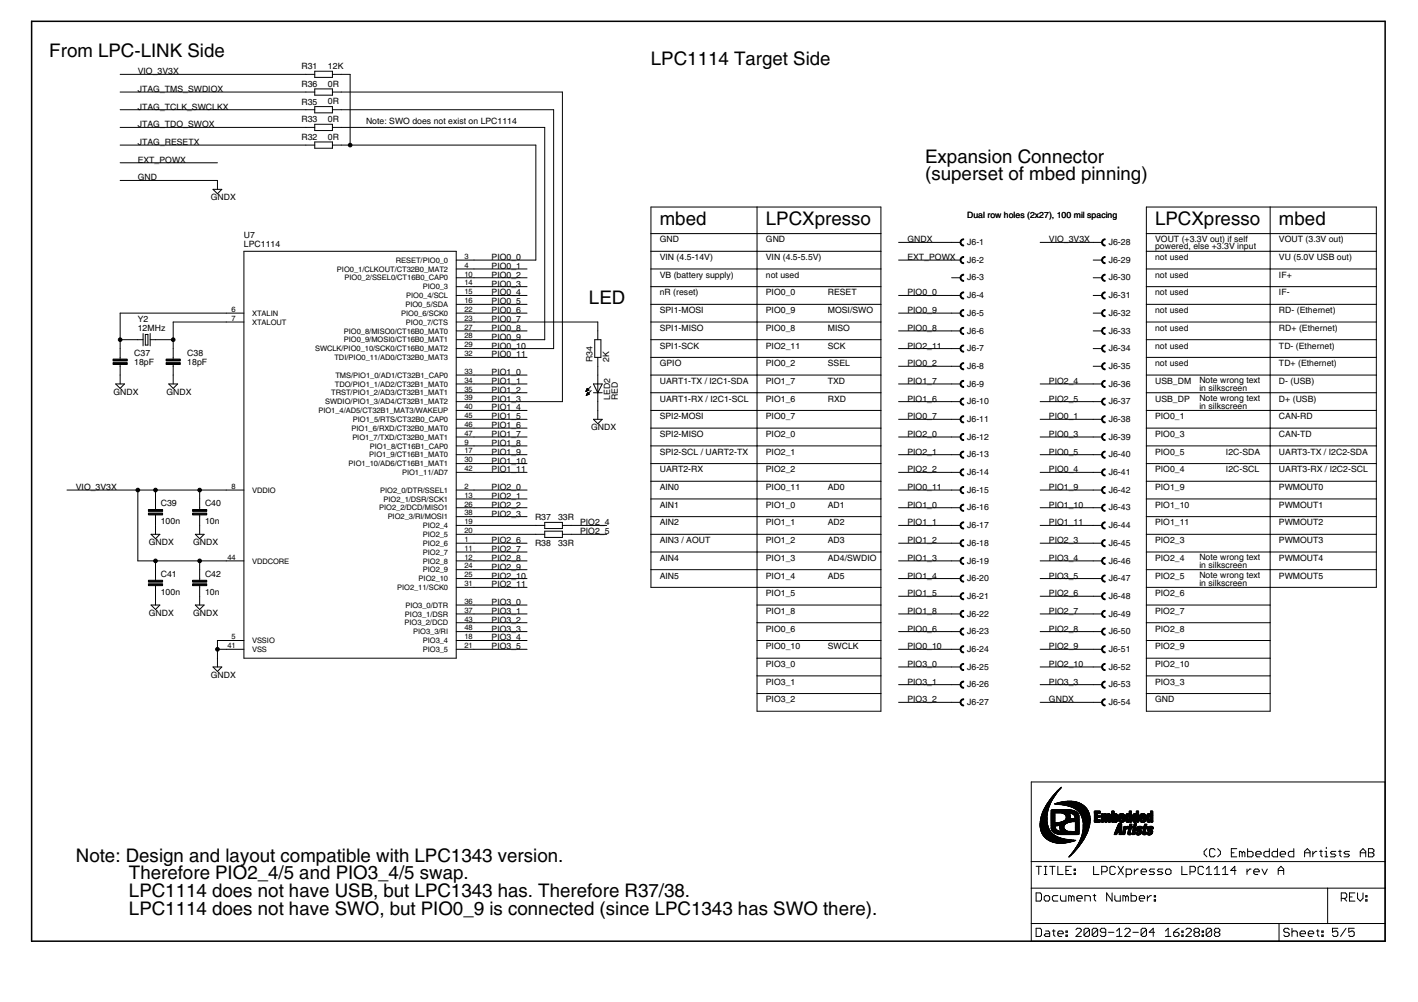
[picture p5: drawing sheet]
<svg xmlns="http://www.w3.org/2000/svg" width="297mm" height="210mm" viewBox="0 0 297 210" stroke-linecap="round" stroke-linejoin="round" font-family="sans-serif">
<defs><g id="words">
<g font-size="4.5">
<text x="10.3" y="11.9">From LPC-LINK Side</text>
<text x="136.3" y="13.7">LPC1114 Target Side</text>
<text x="193.8" y="34.1">Expansion Connector</text>
<text x="193.8" y="37.8">(superset of mbed pinning)</text>
<text x="138.2" y="47.1">mbed</text>
<text x="160.4" y="47.1">LPCXpresso</text>
<text x="242" y="47.1">LPCXpresso</text>
<text x="267.9" y="47.1">mbed</text>
<text x="123.4" y="63.8">LED</text>
<text x="15.9" y="180.5">Note: Design and layout compatible with LPC1343 version.</text>
<text x="27" y="184.2">Therefore PIO2_4/5 and PIO3_4/5 swap.</text>
<text x="27" y="187.9">LPC1114 does not have USB, but LPC1343 has. Therefore R37/38.</text>
<text x="27" y="191.6">LPC1114 does not have SWO, but PIO0_9 is connected (since LPC1343 has SWO there).</text>
</g>
<g font-size="2.1">
<text x="28.9" y="15.6">VIO_3V3X</text>
<text x="63.1" y="14.5">R31</text>
<text x="68.7" y="14.5">12K</text>
<text x="28.9" y="23">JTAG_TCLK_SWCLKX</text>
<text x="28.9" y="19.3">JTAG_TMS_SWDIOX</text>
<text x="63.1" y="21.9">R35</text>
<text x="63.1" y="18.2">R36</text>
<text x="68.7" y="21.9">0R</text>
<text x="68.7" y="18.2">0R</text>
<text x="28.9" y="26.7">JTAG_TDO_SWOX</text>
<text x="63.1" y="29.3">R32</text>
<text x="63.1" y="25.6">R33</text>
<text x="68.7" y="29.3">0R</text>
<text x="68.7" y="25.6">0R</text>
<text x="76.7" y="26">Note: SWO does not exist on LPC1114</text>
<text x="28.9" y="30.4">JTAG_RESETX</text>
<text x="28.9" y="34.1">EXT_POWX</text>
<text x="28.9" y="37.8">GND</text>
<text x="44.2" y="42">GNDX</text>
<text x="202.6" y="45.7">Dual row holes (2x27), 100 mil spacing</text>
<text x="51.1" y="51.7">LPC1114</text>
<text x="51.1" y="49.9">U7</text>
<text x="138.2" y="50.8">GND</text>
<text x="160.4" y="50.8">GND</text>
<text x="190.1" y="50.8">GNDX</text>
<text x="202.6" y="51.3">J6-1</text>
<text x="219.7" y="50.8">VIO_3V3X</text>
<text x="232.2" y="51.3">J6-28</text>
<text x="242" y="50.6">VOUT (+3.3V out) if self</text>
<text x="242" y="52.3">powered, else +3.3V input</text>
<text x="267.9" y="50.8">VOUT (3.3V out)</text>
<text x="103" y="58.2">PIO0_2</text>
<text x="103" y="56.3">PIO0_1</text>
<text x="103" y="54.5">PIO0_0</text>
<text x="138.2" y="54.5">VIN (4.5-14V)</text>
<text x="138.2" y="58.2">VB (battery supply)</text>
<text x="160.4" y="54.5">VIN (4.5-5.5V)</text>
<text x="160.4" y="58.2">not used</text>
<text x="190.1" y="54.5">EXT_POWX</text>
<text x="202.6" y="55">J6-2</text>
<text x="202.6" y="58.7">J6-3</text>
<text x="232.2" y="55">J6-29</text>
<text x="232.2" y="58.7">J6-30</text>
<text x="242" y="54.5">not used</text>
<text x="242" y="58.2">not used</text>
<text x="267.9" y="54.5">VU (5.0V USB out)</text>
<text x="267.9" y="58.2">IF+</text>
<text x="103" y="65.6">PIO0_6</text>
<text x="103" y="60">PIO0_3</text>
<text x="103" y="61.9">PIO0_4</text>
<text x="103" y="63.8">PIO0_5</text>
<text x="138.2" y="61.9">nR (reset)</text>
<text x="138.2" y="65.6">SPI1-MOSI</text>
<text x="160.4" y="61.9">PIO0_0</text>
<text x="160.4" y="65.6">PIO0_9</text>
<text x="173.4" y="61.9">RESET</text>
<text x="173.4" y="65.6">MOSI/SWO</text>
<text x="190.1" y="61.9">PIO0_0</text>
<text x="190.1" y="65.6">PIO0_9</text>
<text x="202.6" y="62.5">J6-4</text>
<text x="232.2" y="62.5">J6-31</text>
<text x="242" y="61.9">not used</text>
<text x="242" y="65.6">not used</text>
<text x="267.9" y="61.9">IF-</text>
<text x="267.9" y="65.6">RD- (Ethernet)</text>
<text x="28.9" y="69.3">12MHz</text>
<text x="28.9" y="67.5">Y2</text>
<text x="103" y="67.5">PIO0_7</text>
<text x="103" y="69.3">PIO0_8</text>
<text x="103" y="71.2">PIO0_9</text>
<text x="138.2" y="69.3">SPI1-MISO</text>
<text x="160.4" y="69.3">PIO0_8</text>
<text x="173.4" y="69.3">MISO</text>
<text x="190.1" y="69.3">PIO0_8</text>
<text x="202.6" y="66.2">J6-5</text>
<text x="202.6" y="69.9">J6-6</text>
<text x="232.2" y="66.2">J6-32</text>
<text x="232.2" y="69.9">J6-33</text>
<text x="242" y="69.3">not used</text>
<text x="267.9" y="69.3">RD+ (Ethernet)</text>
<text x="28.1" y="76.4">18pF</text>
<text x="28.1" y="74.6">C37</text>
<text x="39.2" y="76.4">18pF</text>
<text x="39.2" y="74.6">C38</text>
<text x="103" y="73">PIO0_10</text>
<text x="103" y="74.9">PIO0_11</text>
<text x="124.1" y="75.8" transform="rotate(-90 124.1 75.8)">R34</text>
<text x="127.6" y="75.8" transform="rotate(-90 127.6 75.8)">2K</text>
<text x="138.2" y="73">SPI1-SCK</text>
<text x="138.2" y="76.7">GPIO</text>
<text x="160.4" y="73">PIO2_11</text>
<text x="160.4" y="76.7">PIO0_2</text>
<text x="173.4" y="73">SCK</text>
<text x="173.4" y="76.7">SSEL</text>
<text x="190.1" y="76.7">PIO0_2</text>
<text x="190.1" y="73">PIO2_11</text>
<text x="202.6" y="73.6">J6-7</text>
<text x="202.6" y="77.3">J6-8</text>
<text x="232.2" y="73.6">J6-34</text>
<text x="232.2" y="77.3">J6-35</text>
<text x="242" y="73">not used</text>
<text x="242" y="76.7">not used</text>
<text x="267.9" y="73">TD- (Ethernet)</text>
<text x="267.9" y="76.7">TD+ (Ethernet)</text>
<text x="23.8" y="82.7">GNDX</text>
<text x="34.9" y="82.7">GNDX</text>
<text x="103" y="78.6">PIO1_0</text>
<text x="103" y="80.4">PIO1_1</text>
<text x="103" y="82.3">PIO1_2</text>
<text x="127.8" y="83.8" transform="rotate(-90 127.8 83.8)">LED2</text>
<text x="129.4" y="83.8" transform="rotate(-90 129.4 83.8)">RED</text>
<text x="138.2" y="80.4">UART1-TX / I2C1-SDA</text>
<text x="160.4" y="80.4">PIO1_7</text>
<text x="173.4" y="80.4">TXD</text>
<text x="190.1" y="80.4">PIO1_7</text>
<text x="202.6" y="81">J6-9</text>
<text x="219.7" y="80.4">PIO2_4</text>
<text x="232.2" y="81">J6-36</text>
<text x="242" y="80.4">USB_DM</text>
<text x="251.2" y="83.9">Note wrong text</text>
<text x="251.2" y="80.2">Note wrong text</text>
<text x="251.2" y="81.9">in silkscreen</text>
<text x="267.9" y="80.4">D- (USB)</text>
<text x="103" y="84.1">PIO1_3</text>
<text x="103" y="86">PIO1_4</text>
<text x="103" y="87.8">PIO1_5</text>
<text x="103" y="89.7">PIO1_6</text>
<text x="138.2" y="84.1">UART1-RX / I2C1-SCL</text>
<text x="138.2" y="87.8">SPI2-MOSI</text>
<text x="160.4" y="84.1">PIO1_6</text>
<text x="160.4" y="87.8">PIO0_7</text>
<text x="173.4" y="84.1">RXD</text>
<text x="190.1" y="87.8">PIO0_7</text>
<text x="190.1" y="84.1">PIO1_6</text>
<text x="202.6" y="84.7">J6-10</text>
<text x="202.6" y="88.4">J6-11</text>
<text x="219.7" y="87.8">PIO0_1</text>
<text x="219.7" y="84.1">PIO2_5</text>
<text x="232.2" y="84.7">J6-37</text>
<text x="232.2" y="88.4">J6-38</text>
<text x="242" y="84.1">USB_DP</text>
<text x="242" y="87.8">PIO0_1</text>
<text x="251.2" y="85.6">in silkscreen</text>
<text x="267.9" y="84.1">D+ (USB)</text>
<text x="267.9" y="87.8">CAN-RD</text>
<text x="103" y="91.5">PIO1_7</text>
<text x="103" y="93.4">PIO1_8</text>
<text x="103" y="95.3">PIO1_9</text>
<text x="123.8" y="90.2">GNDX</text>
<text x="138.2" y="91.5">SPI2-MISO</text>
<text x="138.2" y="95.3">SPI2-SCL / UART2-TX</text>
<text x="160.4" y="91.5">PIO2_0</text>
<text x="160.4" y="95.3">PIO2_1</text>
<text x="190.1" y="91.5">PIO2_0</text>
<text x="190.1" y="95.3">PIO2_1</text>
<text x="202.6" y="92.1">J6-12</text>
<text x="202.6" y="95.8">J6-13</text>
<text x="219.7" y="91.5">PIO0_3</text>
<text x="219.7" y="95.3">PIO0_5</text>
<text x="232.2" y="92.1">J6-39</text>
<text x="232.2" y="95.8">J6-40</text>
<text x="242" y="91.5">PIO0_3</text>
<text x="242" y="95.3">PIO0_5</text>
<text x="256.8" y="95.3">I2C-SDA</text>
<text x="267.9" y="91.5">CAN-TD</text>
<text x="267.9" y="95.3">UART3-TX / I2C2-SDA</text>
<text x="103" y="97.1">PIO1_10</text>
<text x="103" y="99">PIO1_11</text>
<text x="138.2" y="99">UART2-RX</text>
<text x="160.4" y="99">PIO2_2</text>
<text x="190.1" y="99">PIO2_2</text>
<text x="202.6" y="99.5">J6-14</text>
<text x="219.7" y="99">PIO0_4</text>
<text x="232.2" y="99.5">J6-41</text>
<text x="242" y="99">PIO0_4</text>
<text x="256.8" y="99">I2C-SCL</text>
<text x="267.9" y="99">UART3-RX / I2C2-SCL</text>
<text x="15.9" y="102.7">VIO_3V3X</text>
<text x="33.7" y="106.1">C39</text>
<text x="42.9" y="106.1">C40</text>
<text x="103" y="102.7">PIO2_0</text>
<text x="103" y="104.5">PIO2_1</text>
<text x="103" y="106.4">PIO2_2</text>
<text x="138.2" y="102.7">AIN0</text>
<text x="138.2" y="106.4">AIN1</text>
<text x="160.4" y="102.7">PIO0_11</text>
<text x="160.4" y="106.4">PIO1_0</text>
<text x="173.4" y="102.7">AD0</text>
<text x="173.4" y="106.4">AD1</text>
<text x="190.1" y="102.7">PIO0_11</text>
<text x="190.1" y="106.4">PIO1_0</text>
<text x="202.6" y="103.2">J6-15</text>
<text x="202.6" y="106.9">J6-16</text>
<text x="219.7" y="102.7">PIO1_9</text>
<text x="219.7" y="106.4">PIO1_10</text>
<text x="232.2" y="103.2">J6-42</text>
<text x="232.2" y="106.9">J6-43</text>
<text x="242" y="102.7">PIO1_9</text>
<text x="242" y="106.4">PIO1_10</text>
<text x="267.9" y="102.7">PWMOUT0</text>
<text x="267.9" y="106.4">PWMOUT1</text>
<text x="33.7" y="109.8">100n</text>
<text x="42.9" y="109.8">10n</text>
<text x="103" y="108.2">PIO2_3</text>
<text x="103" y="113.8">PIO2_6</text>
<text x="112.1" y="109">R37</text>
<text x="116.9" y="109">33R</text>
<text x="121.5" y="110.1">PIO2_4</text>
<text x="121.5" y="111.9">PIO2_5</text>
<text x="138.2" y="110.1">AIN2</text>
<text x="138.2" y="113.8">AIN3 / AOUT</text>
<text x="160.4" y="110.1">PIO1_1</text>
<text x="160.4" y="113.8">PIO1_2</text>
<text x="173.4" y="110.1">AD2</text>
<text x="173.4" y="113.8">AD3</text>
<text x="190.1" y="110.1">PIO1_1</text>
<text x="190.1" y="113.8">PIO1_2</text>
<text x="202.6" y="110.6">J6-17</text>
<text x="219.7" y="110.1">PIO1_11</text>
<text x="219.7" y="113.8">PIO2_3</text>
<text x="232.2" y="110.6">J6-44</text>
<text x="242" y="110.1">PIO1_11</text>
<text x="242" y="113.8">PIO2_3</text>
<text x="267.9" y="110.1">PWMOUT2</text>
<text x="267.9" y="113.8">PWMOUT3</text>
<text x="31.2" y="114.2">GNDX</text>
<text x="40.4" y="114.2">GNDX</text>
<text x="103" y="115.6">PIO2_7</text>
<text x="103" y="117.5">PIO2_8</text>
<text x="103" y="119.3">PIO2_9</text>
<text x="112.1" y="114.4">R38</text>
<text x="116.9" y="114.3">33R</text>
<text x="138.2" y="117.5">AIN4</text>
<text x="160.4" y="117.5">PIO1_3</text>
<text x="173.4" y="117.5">AD4/SWDIO</text>
<text x="190.1" y="117.5">PIO1_3</text>
<text x="202.6" y="114.3">J6-18</text>
<text x="202.6" y="118">J6-19</text>
<text x="219.7" y="117.5">PIO3_4</text>
<text x="232.2" y="114.3">J6-45</text>
<text x="232.2" y="118">J6-46</text>
<text x="242" y="117.5">PIO2_4</text>
<text x="251.2" y="117.3">Note wrong text</text>
<text x="251.2" y="119">in silkscreen</text>
<text x="267.9" y="117.5">PWMOUT4</text>
<text x="33.7" y="124.6">100n</text>
<text x="33.7" y="120.9">C41</text>
<text x="42.9" y="124.6">10n</text>
<text x="42.9" y="120.9">C42</text>
<text x="103" y="121.2">PIO2_10</text>
<text x="103" y="123">PIO2_11</text>
<text x="138.2" y="121.2">AIN5</text>
<text x="160.4" y="121.2">PIO1_4</text>
<text x="160.4" y="124.9">PIO1_5</text>
<text x="173.4" y="121.2">AD5</text>
<text x="190.1" y="121.2">PIO1_4</text>
<text x="190.1" y="124.9">PIO1_5</text>
<text x="202.6" y="121.8">J6-20</text>
<text x="202.6" y="125.5">J6-21</text>
<text x="219.7" y="124.9">PIO2_6</text>
<text x="219.7" y="121.2">PIO3_5</text>
<text x="232.2" y="121.8">J6-47</text>
<text x="232.2" y="125.5">J6-48</text>
<text x="242" y="121.2">PIO2_5</text>
<text x="242" y="124.9">PIO2_6</text>
<text x="251.2" y="122.7">in silkscreen</text>
<text x="251.2" y="121">Note wrong text</text>
<text x="267.9" y="121.2">PWMOUT5</text>
<text x="31.2" y="129.1">GNDX</text>
<text x="40.4" y="129.1">GNDX</text>
<text x="103" y="126.8">PIO3_0</text>
<text x="103" y="128.6">PIO3_1</text>
<text x="103" y="130.5">PIO3_2</text>
<text x="160.4" y="128.6">PIO1_8</text>
<text x="190.1" y="128.6">PIO1_8</text>
<text x="202.6" y="129.2">J6-22</text>
<text x="219.7" y="128.6">PIO2_7</text>
<text x="232.2" y="129.2">J6-49</text>
<text x="242" y="128.6">PIO2_7</text>
<text x="103" y="132.3">PIO3_3</text>
<text x="103" y="134.2">PIO3_4</text>
<text x="103" y="136">PIO3_5</text>
<text x="160.4" y="132.3">PIO0_6</text>
<text x="160.4" y="136">PIO0_10</text>
<text x="173.4" y="136">SWCLK</text>
<text x="190.1" y="132.3">PIO0_6</text>
<text x="190.1" y="136">PIO0_10</text>
<text x="202.6" y="132.9">J6-23</text>
<text x="202.6" y="136.6">J6-24</text>
<text x="219.7" y="132.3">PIO2_8</text>
<text x="219.7" y="136">PIO2_9</text>
<text x="232.2" y="132.9">J6-50</text>
<text x="232.2" y="136.6">J6-51</text>
<text x="242" y="132.3">PIO2_8</text>
<text x="242" y="136">PIO2_9</text>
<text x="44.2" y="142">GNDX</text>
<text x="160.4" y="139.7">PIO3_0</text>
<text x="160.4" y="143.4">PIO3_1</text>
<text x="190.1" y="139.7">PIO3_0</text>
<text x="190.1" y="143.4">PIO3_1</text>
<text x="202.6" y="140.3">J6-25</text>
<text x="202.6" y="144">J6-26</text>
<text x="219.7" y="139.7">PIO2_10</text>
<text x="219.7" y="143.4">PIO3_3</text>
<text x="232.2" y="140.3">J6-52</text>
<text x="232.2" y="144">J6-53</text>
<text x="242" y="139.7">PIO2_10</text>
<text x="242" y="143.4">PIO3_3</text>
<text x="160.4" y="147.1">PIO3_2</text>
<text x="190.1" y="147.1">PIO3_2</text>
<text x="202.6" y="147.7">J6-27</text>
<text x="219.7" y="147.1">GNDX</text>
<text x="232.2" y="147.7">J6-54</text>
<text x="242" y="147.1">GND</text>
</g>
<g font-size="1.8">
<text x="70.6" y="56.9">PIO0_1/CLKOUT/CT32B0_MAT2</text>
<text x="72.2" y="58.8">PIO0_2/SSEL0/CT16B0_CAP0</text>
<text x="82.9" y="55.1">RESET/PIO0_0</text>
<text x="97.3" y="54.2">3</text>
<text x="97.3" y="56.1">4</text>
<text x="97.3" y="57.9">10</text>
<text x="97.3" y="59.8">14</text>
<text x="48.5" y="65.3">6</text>
<text x="84.9" y="64.3">PIO0_5/SDA</text>
<text x="85.1" y="62.5">PIO0_4/SCL</text>
<text x="88.6" y="60.6">PIO0_3</text>
<text x="97.3" y="61.6">15</text>
<text x="97.3" y="63.5">16</text>
<text x="97.3" y="65.3">22</text>
<text x="48.5" y="67.2">7</text>
<text x="52.8" y="66.2">XTALIN</text>
<text x="52.8" y="68">XTALOUT</text>
<text x="72" y="69.9">PIO0_8/MISO0/CT16B0_MAT0</text>
<text x="72" y="71.7">PIO0_9/MOSI0/CT16B0_MAT1</text>
<text x="84.1" y="66.2">PIO0_6/SCK0</text>
<text x="85" y="68">PIO0_7/CTS</text>
<text x="97.3" y="67.2">23</text>
<text x="97.3" y="69.1">27</text>
<text x="97.3" y="70.9">28</text>
<text x="66" y="73.6">SWCLK/PIO0_10/SCK0/CT16B0_MAT2</text>
<text x="70.1" y="75.4">TDI/PIO0_11/AD0/CT32B0_MAT3</text>
<text x="97.3" y="72.8">29</text>
<text x="97.3" y="74.6">32</text>
<text x="69.4" y="82.8">TRST/PIO1_2/AD3/CT32B1_MAT1</text>
<text x="70.1" y="81">TDO/PIO1_1/AD2/CT32B1_MAT0</text>
<text x="70.3" y="79.1">TMS/PIO1_0/AD1/CT32B1_CAP0</text>
<text x="97.3" y="78.3">33</text>
<text x="97.3" y="80.2">34</text>
<text x="97.3" y="82">35</text>
<text x="97.3" y="83.9">39</text>
<text x="66.7" y="86.6">PIO1_4/AD5/CT32B1_MAT3/WAKEUP</text>
<text x="68.1" y="84.7">SWDIO/PIO1_3/AD4/CT32B1_MAT2</text>
<text x="73.9" y="88.4">PIO1_5/RTS/CT32B0_CAP0</text>
<text x="97.3" y="85.7">40</text>
<text x="97.3" y="87.6">45</text>
<text x="97.3" y="89.4">46</text>
<text x="73.6" y="90.3">PIO1_6/RXD/CT32B0_MAT0</text>
<text x="73.8" y="92.1">PIO1_7/TXD/CT32B0_MAT1</text>
<text x="77.4" y="95.8">PIO1_9/CT16B1_MAT0</text>
<text x="77.5" y="94">PIO1_8/CT16B1_CAP0</text>
<text x="97.3" y="91.3">47</text>
<text x="97.3" y="93.1">9</text>
<text x="97.3" y="95">17</text>
<text x="73" y="97.7">PIO1_10/AD6/CT16B1_MAT1</text>
<text x="84.2" y="99.5">PIO1_11/AD7</text>
<text x="97.3" y="96.8">30</text>
<text x="97.3" y="98.7">42</text>
<text x="48.5" y="102.4">8</text>
<text x="52.8" y="103.2">VDDIO</text>
<text x="79.4" y="106.9">PIO2_2/DCD/MISO1</text>
<text x="79.6" y="103.2">PIO2_0/DTR/SSEL1</text>
<text x="80.3" y="105.1">PIO2_1/DSR/SCK1</text>
<text x="97.3" y="102.4">2</text>
<text x="97.3" y="104.3">13</text>
<text x="97.3" y="106.1">26</text>
<text x="97.3" y="108">38</text>
<text x="81.2" y="108.8">PIO2_3/RI/MOSI1</text>
<text x="88.6" y="110.6">PIO2_4</text>
<text x="88.6" y="112.5">PIO2_5</text>
<text x="97.3" y="109.8">19</text>
<text x="97.3" y="111.7">20</text>
<text x="97.3" y="113.5">1</text>
<text x="47.7" y="117.2">44</text>
<text x="52.8" y="118">VDDCORE</text>
<text x="88.6" y="114.3">PIO2_6</text>
<text x="88.6" y="116.2">PIO2_7</text>
<text x="88.6" y="118.1">PIO2_8</text>
<text x="88.6" y="119.9">PIO2_9</text>
<text x="97.3" y="115.4">11</text>
<text x="97.3" y="117.2">12</text>
<text x="97.3" y="119.1">24</text>
<text x="83.2" y="123.6">PIO2_11/SCK0</text>
<text x="87.7" y="121.8">PIO2_10</text>
<text x="97.3" y="120.9">25</text>
<text x="97.3" y="122.8">31</text>
<text x="84.7" y="131">PIO3_2/DCD</text>
<text x="84.8" y="129.2">PIO3_1/DSR</text>
<text x="84.9" y="127.3">PIO3_0/DTR</text>
<text x="97.3" y="126.5">36</text>
<text x="97.3" y="128.3">37</text>
<text x="97.3" y="130.2">43</text>
<text x="47.7" y="135.8">41</text>
<text x="48.5" y="133.9">5</text>
<text x="52.8" y="134.7">VSSIO</text>
<text x="52.8" y="136.6">VSS</text>
<text x="86.5" y="132.9">PIO3_3/RI</text>
<text x="88.6" y="134.7">PIO3_4</text>
<text x="88.6" y="136.6">PIO3_5</text>
<text x="97.3" y="132.1">48</text>
<text x="97.3" y="133.9">18</text>
<text x="97.3" y="135.8">21</text>
</g>
</g></defs>
<path d="M6.6 4.5v192.7zM6.6 4.5h283.6zM290.2 4.5v192.7zM6.6 197.2h283.6z" fill="#000" stroke="#000" stroke-width=".32"/>
<g fill="#000" stroke="#000" stroke-width=".21">
<path d="M25.2 15.6h38.9zM25.2 19.3h38.9zM64.1 15.6h1.8zM64.1 19.3h1.8zM65.9 16.2h3.7zM65.9 14.9v1.3zM65.9 19.9h3.7zM65.9 18.6v1.3zM65.9 14.9h3.7zM69.6 14.9v1.3zM65.9 18.6h3.7zM69.6 18.6v1.3z"/>
<path d="M69.6 15.6h1.9zM69.6 19.3h1.9zM71.5 15.6h1.8zM71.5 19.3h46.3zM73.3 15.6v14.8zM117.8 19.3v64.8zM25.2 30.4h38.9zM25.2 26.7h38.9zM25.2 23h38.9zM25.2 34.1h20.4zM25.2 37.8h20.4zM44.6 39.7h1.9z"/>
<path d="M45.6 37.8v1.9zM46.5 39.7l-.9 .9zM64.1 30.4h1.8zM64.1 26.7h1.8zM64.1 23h1.8zM65.9 31.1h3.7zM65.9 29.7v1.4zM65.9 27.3h3.7zM65.9 26v1.3zM65.9 23.6h3.7zM65.9 22.3v1.3zM65.9 29.7h3.7z"/>
<path d="M69.6 29.7v1.4zM65.9 26h3.7zM69.6 26v1.3zM65.9 22.3h3.7zM69.6 22.3v1.3zM69.6 30.4h1.9zM69.6 26.7h1.9zM69.6 23h1.9zM71.5 26.7h42.6zM71.5 23h44.5zM71.5 30.4h1.8zM73.3 30.4h38.9z"/>
<path d="M112.2 30.4v24.1zM114.1 26.7v44.5zM116 23v50zM44.6 39.7l1 .9zM51.1 52.6v85.3zM51.1 52.6h44.5zM95.6 54.5h3.7zM95.6 56.3h3.7zM95.6 58.2h3.7zM99.3 56.3h11.1zM99.3 54.5h12.9zM99.3 58.2h11.1z"/>
<path d="M136.4 43.4h22.2zM136.4 48.9h22.2zM136.4 52.6h22.2zM136.4 56.3h22.2zM136.4 52.6v3.7zM136.4 48.9v3.7zM136.4 43.4v5.5zM158.6 48.9h25.9zM158.6 48.9v3.7zM158.6 43.4v5.5zM158.6 43.4h25.9zM158.6 52.6v3.7z"/>
<path d="M184.5 48.9v3.7zM158.6 52.6h25.9zM184.5 43.4v5.5zM184.5 52.6v3.7zM158.6 56.3h25.9zM184.5 56.3v3.7zM188.2 54.5h11.1zM199.3 50.8h1.9zM199.3 54.5h1.9zM199.3 58.2h1.9zM188.2 50.8h11.1zM229 50.8h1.9z"/>
<path d="M229 54.5h1.9zM229 58.2h1.9zM217.9 50.8h11.1zM240.1 48.9h26zM240.1 48.9v3.7zM240.1 43.4v5.5zM240.1 43.4h26zM240.1 52.6v3.7zM266.1 48.9v3.7zM240.1 52.6h26zM266.1 43.4v5.5zM266.1 52.6v3.7z"/>
<path d="M240.1 56.3h26zM266.1 56.3v3.7zM266.1 43.4h22.2zM266.1 48.9h22.2zM266.1 52.6h22.2zM266.1 56.3h22.2zM288.3 48.9v3.7zM288.3 43.4v5.5zM288.3 52.6v3.7zM25.2 73v1.9zM25.2 76.7v1.9zM25.2 74.9v.3z"/>
<path d="M25.2 76.3v.4zM25.2 78.6v1.8zM25.2 71.2v1.8zM25.2 65.6v5.6zM28.9 71.2h1.1zM25.2 71.2h3.7zM30 69.9v2.6zM30.4 70.1v2.2zM30.4 72.3h.6zM31 70.1v2.2zM30.4 70.1h.6zM31.5 71.2h1.1z"/>
<path d="M31.5 69.9v2.6zM32.6 71.2h3.7zM36.3 73v1.9zM36.3 76.7v1.9zM36.3 74.9v.3zM36.3 76.3v.4zM36.3 78.6v1.8zM36.3 71.2v1.8zM36.3 67.5v3.7zM47.4 65.6h3.7zM47.4 67.5h3.7zM25.2 65.6h22.2z"/>
<path d="M36.3 67.5h11.1zM95.6 60h3.7zM95.6 61.9h3.7zM95.6 63.8h3.7zM95.6 65.6h3.7zM95.6 67.5h3.7zM95.6 69.3h3.7zM95.6 71.2h3.7zM95.6 73h3.7zM95.6 74.9h3.7zM95.6 78.6h3.7zM99.3 60h11.1z"/>
<path d="M99.3 67.5h25.9zM99.3 65.6h11.1zM99.3 61.9h11.1zM99.3 63.8h11.1zM99.3 69.3h11.1zM99.3 74.9h11.1zM99.3 78.6h11.1zM99.3 71.2h14.8zM99.3 73h16.7zM124.6 71.2v3.7zM125.2 69.3v1.9zM125.2 74.9v1.8z"/>
<path d="M125.2 78.6v1.8zM125.2 67.5v1.8zM125.2 76.7v1.9zM125.9 71.2v3.7zM124.6 71.2h1.3zM124.6 74.9h1.3zM136.4 60h22.2zM136.4 63.8h22.2zM136.4 67.5h22.2zM136.4 71.2h22.2zM136.4 74.9h22.2zM136.4 78.6h22.2z"/>
<path d="M136.4 74.9v3.7zM136.4 71.2v3.7zM136.4 67.5v3.7zM136.4 63.8v3.7zM136.4 60v3.8zM136.4 56.3v3.7zM158.6 56.3v3.7zM158.6 60v3.8zM158.6 63.8v3.7zM158.6 67.5v3.7zM158.6 71.2v3.7zM158.6 74.9v3.7z"/>
<path d="M158.6 60h25.9zM184.5 60v3.8zM158.6 63.8h25.9zM184.5 63.8v3.7zM158.6 67.5h25.9zM158.6 71.2h25.9zM158.6 74.9h25.9zM158.6 78.6h25.9zM184.5 67.5v3.7zM184.5 71.2v3.7zM184.5 74.9v3.7zM188.2 61.9h11.1z"/>
<path d="M199.3 61.9h1.9zM199.3 65.6h1.9zM199.3 69.3h1.9zM199.3 73h1.9zM199.3 76.7h1.9zM188.2 76.7h11.1zM188.2 69.3h11.1zM188.2 65.6h11.1zM188.2 73h11.1zM229 61.9h1.9zM229 65.6h1.9zM229 69.3h1.9z"/>
<path d="M229 73h1.9zM229 76.7h1.9zM240.1 56.3v3.7zM240.1 60v3.8zM240.1 63.8v3.7zM240.1 67.5v3.7zM240.1 71.2v3.7zM240.1 74.9v3.7zM240.1 60h26zM266.1 60v3.8zM240.1 63.8h26zM266.1 63.8v3.7z"/>
<path d="M240.1 67.5h26zM240.1 71.2h26zM240.1 74.9h26zM240.1 78.6h26zM266.1 67.5v3.7zM266.1 71.2v3.7zM266.1 74.9v3.7zM266.1 60h22.2zM266.1 63.8h22.2zM266.1 67.5h22.2zM266.1 71.2h22.2zM266.1 74.9h22.2z"/>
<path d="M266.1 78.6h22.2zM288.3 56.3v3.7zM288.3 60v3.8zM288.3 63.8v3.7zM288.3 67.5v3.7zM288.3 71.2v3.7zM288.3 74.9v3.7zM24.2 80.4h1.9zM24.2 80.4l1 1zM26.1 80.4l-.9 1zM35.3 80.4h1.9zM35.3 80.4l1 1z"/>
<path d="M37.2 80.4l-.9 1zM95.6 80.4h3.7zM95.6 82.3h3.7zM95.6 84.1h3.7zM95.6 86h3.7zM95.6 87.8h3.7zM95.6 89.7h3.7zM95.6 91.5h3.7zM95.6 93.4h3.7zM95.6 95.2h3.7zM95.6 97.1h3.7zM95.6 99h3.7z"/>
<path d="M99.3 80.4h11.1zM99.3 82.3h11.1zM99.3 86h11.1zM99.3 87.8h11.1zM99.3 89.7h11.1zM99.3 91.5h11.1zM99.3 93.4h11.1zM99.3 95.2h11.1zM99.3 97.1h11.1zM99.3 99h11.1zM99.3 84.1h18.5zM123 81.4l-.3 .6z"/>
<path d="M122.8 81.9h.2zM122.8 81.8h.4zM123.1 82.2l-.3 .6zM122.9 81.7h.5zM122.9 82.8h.1zM122.9 81.7h.4zM122.9 82.7h.3zM122.9 81.6h.3zM122.9 82.6h.5zM122.9 81.5h.2zM123 82.5h.4zM123 82.4h.4z"/>
<path d="M123 81.4l.4 .3zM123 82.4h.3zM123.1 82.3h.1zM123.1 82.2l.4 .3zM122.7 82l.7-.3zM122.8 82.8l.7-.3zM123.7 81l-1 1zM123.8 81.8l-1 1zM124.3 87.8h1.9zM124.3 80.4l.9 1.9zM124.3 82.3h.9zM125.2 82.3v1.8z"/>
<path d="M124.3 80.4h.9zM125.2 80.4v1.9zM125.2 86v1.8zM124.3 87.8l.9 1zM125.2 84.1v1.9zM126.2 80.4l-1 1.9zM125.2 82.3h1zM125.2 80.4h1zM126.2 87.8l-1 1zM136.4 82.3h22.2zM136.4 86h22.2zM136.4 89.7h22.2z"/>
<path d="M136.4 93.4h22.2zM136.4 97.1h22.2zM136.4 93.4v3.7zM136.4 89.7v3.7zM136.4 86v3.7zM136.4 82.3v3.7zM136.4 78.6v3.7zM158.6 78.6v3.7zM158.6 82.3v3.7zM158.6 86v3.7zM158.6 89.7v3.7zM158.6 93.4v3.7z"/>
<path d="M158.6 82.3h25.9zM158.6 86h25.9zM158.6 89.7h25.9zM158.6 93.4h25.9zM184.5 78.6v3.7zM184.5 82.3v3.7zM184.5 86v3.7zM184.5 89.7v3.7zM158.6 97.1h25.9zM184.5 93.4v3.7zM199.3 80.4h1.9zM199.3 84.1h1.9z"/>
<path d="M199.3 87.8h1.9zM199.3 91.5h1.9zM199.3 95.2h1.9zM199.3 99h1.9zM188.2 87.8h11.1zM188.2 84.1h11.1zM188.2 80.4h11.1zM188.2 91.5h11.1zM188.2 95.2h11.1zM188.2 99h11.1zM217.9 91.5h11.1zM217.9 87.8h11.1z"/>
<path d="M229 80.4h1.9zM229 84.1h1.9zM229 87.8h1.9zM229 91.5h1.9zM229 95.2h1.9zM229 99h1.9zM217.9 99h11.1zM217.9 95.2h11.1zM217.9 80.4h11.1zM217.9 84.1h11.1zM240.1 78.6v3.7zM240.1 82.3v3.7z"/>
<path d="M240.1 86v3.7zM240.1 89.7v3.7zM240.1 93.4v3.7zM240.1 82.3h26zM240.1 86h26zM240.1 89.7h26zM240.1 93.4h26zM266.1 78.6v3.7zM266.1 82.3v3.7zM266.1 86v3.7zM266.1 89.7v3.7zM240.1 97.1h26z"/>
<path d="M266.1 93.4v3.7zM266.1 82.3h22.2zM266.1 86h22.2zM266.1 89.7h22.2zM266.1 93.4h22.2zM266.1 97.1h22.2zM288.3 78.6v3.7zM288.3 82.3v3.7zM288.3 86v3.7zM288.3 89.7v3.7zM288.3 93.4v3.7zM14 102.7h14.9z"/>
<path d="M28.9 102.7v14.8zM31.6 111.9h1.9zM32.6 119.3v1.9zM32.6 104.5v1.9zM32.6 108.2v1.9zM32.6 106.4v.3zM32.6 107.8v.4zM32.6 110.1v1.8zM31.6 111.9l1 1zM32.6 117.5v1.8zM28.9 102.7h3.7zM32.6 102.7v1.8z"/>
<path d="M28.9 117.5h3.7zM33.5 111.9l-.9 1zM40.9 111.9h1.9zM41.8 119.3v1.9zM41.8 104.5v1.9zM41.8 108.2v1.9zM41.8 106.4v.3zM41.8 107.8v.4zM41.8 110.1v1.8zM40.9 111.9l.9 1zM32.6 117.5h9.2zM41.8 117.5v1.8z"/>
<path d="M32.6 102.7h9.2zM41.8 102.7v1.8zM42.8 111.9l-1 1zM47.4 102.7h3.7zM47.4 117.5h3.7zM41.8 117.5h5.6zM41.8 102.7h5.6zM95.6 102.7h3.7zM95.6 104.5h3.7zM95.6 106.4h3.7zM95.6 108.2h3.7zM95.6 110.1h3.7z"/>
<path d="M95.6 111.9h3.7zM95.6 113.8h3.7zM95.6 115.6h3.7zM95.6 117.5h3.7zM95.6 119.3h3.7zM99.3 102.7h11.1zM99.3 104.5h11.1zM99.3 106.4h11.1zM99.3 108.2h11.1zM99.3 113.8h11.1zM99.3 115.6h11.1zM99.3 117.5h11.1z"/>
<path d="M99.3 119.3h11.1zM112.2 110.1h1.9zM112.2 111.9h1.9zM99.3 110.1h12.9zM99.3 111.9h12.9zM114.1 110.7h3.7zM114.1 109.4v1.3zM114.1 112.6h3.7zM114.1 111.3v1.3zM114.1 109.4h3.7zM117.8 109.4v1.3zM114.1 111.3h3.7z"/>
<path d="M117.8 111.3v1.3zM117.8 110.1h1.9zM117.8 111.9h1.9zM119.7 110.1h7.4zM119.7 111.9h7.4zM136.4 100.8h22.2zM136.4 104.5h22.2zM136.4 108.2h22.2zM136.4 111.9h22.2zM136.4 115.6h22.2zM136.4 119.3h22.2zM136.4 115.6v3.7z"/>
<path d="M136.4 111.9v3.7zM136.4 108.2v3.7zM136.4 104.5v3.7zM136.4 100.8v3.7zM136.4 97.1v3.7zM158.6 97.1v3.7zM158.6 100.8v3.7zM158.6 104.5v3.7zM158.6 108.2v3.7zM158.6 111.9v3.7zM158.6 115.6v3.7zM158.6 100.8h25.9z"/>
<path d="M158.6 104.5h25.9zM158.6 108.2h25.9zM184.5 97.1v3.7zM184.5 100.8v3.7zM184.5 104.5v3.7zM158.6 111.9h25.9zM158.6 115.6h25.9zM184.5 108.2v3.7zM184.5 111.9v3.7zM158.6 119.3h25.9zM184.5 115.6v3.7zM199.3 102.7h1.9z"/>
<path d="M199.3 106.4h1.9zM199.3 110.1h1.9zM199.3 113.8h1.9zM199.3 117.5h1.9zM188.2 102.7h11.1zM188.2 106.4h11.1zM188.2 110.1h11.1zM188.2 113.8h11.1zM188.2 117.5h11.1zM229 102.7h1.9zM229 106.4h1.9zM229 110.1h1.9z"/>
<path d="M229 113.8h1.9zM229 117.5h1.9zM217.9 102.7h11.1zM217.9 106.4h11.1zM217.9 110.1h11.1zM217.9 113.8h11.1zM217.9 117.5h11.1zM240.1 97.1v3.7zM240.1 100.8v3.7zM240.1 104.5v3.7zM240.1 108.2v3.7zM240.1 111.9v3.7z"/>
<path d="M240.1 115.6v3.7zM240.1 100.8h26zM240.1 104.5h26zM240.1 108.2h26zM266.1 97.1v3.7zM266.1 100.8v3.7zM266.1 104.5v3.7zM240.1 111.9h26zM240.1 115.6h26zM266.1 108.2v3.7zM266.1 111.9v3.7zM240.1 119.3h26z"/>
<path d="M266.1 115.6v3.7zM266.1 100.8h22.2zM266.1 104.5h22.2zM266.1 108.2h22.2zM266.1 111.9h22.2zM266.1 115.6h22.2zM266.1 119.3h22.2zM288.3 97.1v3.7zM288.3 100.8v3.7zM288.3 104.5v3.7zM288.3 108.2v3.7zM288.3 111.9v3.7z"/>
<path d="M288.3 115.6v3.7zM31.6 126.7h1.9zM32.6 123v1.9zM32.6 121.2v.4zM32.6 122.7v.3zM32.6 124.9v1.8zM31.6 126.7l1 1zM33.5 126.7l-.9 1zM40.9 126.7h1.9zM41.8 123v1.9zM41.8 121.2v.4zM41.8 122.7v.3z"/>
<path d="M41.8 124.9v1.8zM40.9 126.7l.9 1zM42.8 126.7l-1 1zM44.6 139.7h1.9zM45.6 137.9v1.8zM45.6 136v1.9zM45.6 134.2v1.8zM46.5 139.7l-.9 1zM47.4 134.2h3.7zM47.4 136h3.7zM45.6 136h1.8zM45.6 134.2h1.8z"/>
<path d="M51.1 137.9h44.5zM95.6 52.6v85.3zM95.6 121.2h3.7zM95.6 123h3.7zM95.6 126.7h3.7zM95.6 128.6h3.7zM95.6 130.5h3.7zM95.6 132.3h3.7zM95.6 134.2h3.7zM95.6 136h3.7zM99.3 134.2h11.1zM99.3 136h11.1z"/>
<path d="M99.3 121.2h11.1zM99.3 123h11.1zM99.3 126.7h11.1zM99.3 128.6h11.1zM99.3 130.5h11.1zM99.3 132.3h11.1zM136.4 123h22.2zM136.4 119.3v3.7zM158.6 119.3v3.7zM158.6 123v3.7zM158.6 126.7v3.8zM158.6 130.5v3.7z"/>
<path d="M158.6 134.2v3.7zM158.6 123h25.9zM184.5 119.3v3.7zM158.6 126.7h25.9zM158.6 130.5h25.9zM158.6 134.2h25.9zM158.6 137.9h25.9zM184.5 123v3.7zM184.5 126.7v3.8zM184.5 130.5v3.7zM184.5 134.2v3.7zM199.3 121.2h1.9z"/>
<path d="M199.3 124.9h1.9zM199.3 128.6h1.9zM199.3 132.3h1.9zM199.3 136h1.9zM199.3 139.7h1.9zM188.2 132.3h11.1zM188.2 136h11.1zM188.2 121.2h11.1zM188.2 124.9h11.1zM188.2 128.6h11.1zM188.2 139.7h11.1zM217.9 121.2h11.1z"/>
<path d="M229 121.2h1.9zM229 124.9h1.9zM229 128.6h1.9zM229 132.3h1.9zM229 136h1.9zM229 139.7h1.9zM217.9 124.9h11.1zM217.9 128.6h11.1zM217.9 132.3h11.1zM217.9 136h11.1zM217.9 139.7h11.1zM240.1 119.3v3.7z"/>
<path d="M240.1 123v3.7zM240.1 126.7v3.8zM240.1 130.5v3.7zM240.1 134.2v3.7zM240.1 123h26zM266.1 119.3v3.7zM240.1 126.7h26zM240.1 130.5h26zM240.1 134.2h26zM240.1 137.9h26zM266.1 123v3.7zM266.1 126.7v3.8z"/>
<path d="M266.1 130.5v3.7zM266.1 134.2v3.7zM266.1 123h22.2zM288.3 119.3v3.7zM44.6 139.7l1 1zM158.6 137.9v3.7zM158.6 141.6v3.7zM158.6 145.3v3.7zM158.6 141.6h25.9zM184.5 137.9v3.7zM158.6 145.3h25.9zM158.6 149h25.9z"/>
<path d="M184.5 141.6v3.7zM184.5 145.3v3.7zM199.3 143.4h1.9zM199.3 147.1h1.9zM188.2 143.4h11.1zM188.2 147.1h11.1zM217.9 147.1h11.1zM229 143.4h1.9zM229 147.1h1.9zM217.9 143.4h11.1zM240.1 137.9v3.7zM240.1 141.6v3.7z"/>
<path d="M240.1 145.3v3.7zM240.1 141.6h26zM266.1 137.9v3.7zM240.1 145.3h26zM240.1 149h26zM266.1 141.6v3.7zM266.1 145.3v3.7zM252.2 178.4v.5zM252.2 178.4l.6-.6zM252.2 178.9l.6 .6zM253.4 178.1v1.1zM253.4 179.2l.3 .3z"/>
<path d="M253.7 177.8l-.3 .3zM253.7 179.5h.5zM253.7 177.8h.5zM254.2 179.5l.3-.3zM254.2 177.8l.3 .3zM255.1 179.5l.6-.6zM255.7 178.4v.5zM255.1 177.8l.6 .6zM257.9 177.8v1.7zM257.9 179.5h1.2zM257.9 178.6h.6zM257.9 177.8h1.2z"/>
<path d="M259.6 178.4v1.1zM259.6 178.4h.3zM259.9 178.4l.3 .2zM260.2 178.6v.9zM260.2 178.6l.3-.2zM260.5 178.4l.3 .2zM260.8 178.6v.9zM261.3 177.8v1.7zM261.3 179.5h.9zM262.2 179.5l.3-.3zM261.3 178.4h.9zM262.5 178.6v.6z"/>
<path d="M262.2 178.4l.3 .2zM263.1 178.6v.6zM263.3 178.4l-.2 .2zM263.1 179.2l.2 .3zM263.3 178.4h.6zM263.3 179.5h.6zM263.9 178.4l.3 .2zM264.2 178.6v.3zM263.1 178.9h1.1zM264.8 178.6v.6zM264.8 178.6l.2-.2zM264.8 179.2l.2 .3z"/>
<path d="M265 178.4h.9zM265.9 177.8v1.7zM265 179.5h.9zM266.5 178.6v.6zM266.7 178.4l-.2 .2zM266.5 179.2l.2 .3zM266.7 178.4h.9zM267.6 177.8v1.7zM266.7 179.5h.9zM268.2 178.6v.6zM268.2 178.6l.3-.2zM268.2 179.2l.3 .3z"/>
<path d="M268.5 178.4h.5zM268.5 179.5h.5zM269 178.4l.3 .2zM269.3 178.6v.3zM268.2 178.9h1.1zM269.9 178.6v.6zM269.9 178.6l.3-.2zM269.9 179.2l.3 .3zM270.2 178.4h.8zM271 177.8v1.7zM270.2 179.5h.8zM273.3 178.4v1.1z"/>
<path d="M273.9 177.8l-.6 .6zM273.3 178.6h1.1zM273.9 177.8l.5 .6zM274.4 178.4v1.1zM275 178.4v1.1zM275 178.9l.6-.5zM275.6 178.4h.2zM276.4 178.4h.6zM276.7 178.1v1.1zM276.7 179.2l.3 .3zM277.6 178.4h.2zM277.6 179.5h.5z"/>
<path d="M277.8 178.4v1.1zM277.8 177.5v.3zM278.7 179.5h.8zM279 178.4l-.3 .2zM278.7 178.6l.3 .3zM279 178.4h.8zM279.8 179.2l-.3 .3zM279 178.9h.5zM279.5 178.9l.3 .3zM280.4 178.4h.6zM280.7 178.1v1.1zM280.7 179.2l.3 .3z"/>
<path d="M281.5 179.5h.9zM281.8 178.4l-.3 .2zM281.5 178.6l.3 .3zM281.8 178.4h.9zM282.4 179.5l.3-.3zM281.8 178.9h.6zM282.4 178.9l.3 .3zM284.9 178.4v1.1zM284.9 178.4l.6-.6zM284.9 178.6h1.2zM285.5 177.8l.6 .6zM286.1 178.4v1.1z"/>
<path d="M286.7 177.8v1.7zM286.7 177.8h.8zM286.7 178.6h.8zM287.5 177.8l.3 .3zM287.5 178.6l.3 .3zM286.7 179.5h.8zM287.8 178.1v.3zM287.8 178.4l-.3 .2zM287.8 178.9v.3zM287.5 179.5l.3-.3zM216 163.8h74.2zM290.2 163.8v16.7z"/>
<path d="M216 197.2h51.9zM216 193.5v3.7zM216 193.5h51.9zM216 186.1v7.4zM216 180.5v5.6zM216 180.5h74.2zM216 163.8v16.7zM217 194.5v1.7zM217 196.2h.9zM217 181.5h1.2zM217 187v1.8zM217 188.8h.9z"/>
<path d="M217.6 181.5v1.7zM218.2 195.9l-.3 .3zM217 194.5h.9zM218.2 188.5l-.3 .3zM217 187h.9zM218.2 194.8v1.1zM217.9 194.5l.3 .3zM218.2 187.3v1.2zM217.9 187l.3 .3zM218.7 195.9l.3-.3zM218.7 183.2h.6zM218.7 181.5h.6z"/>
<path d="M218.7 187.9v.6zM218.7 188.5l.3 .3zM219 195h.6zM218.7 195.9l.3 .3zM219 195.6h.9zM219 181.5v1.7zM219 188.8h.6zM218.7 187.9l.3-.3zM219.6 195l.3 .3zM219.9 188.5l-.3 .3zM219 187.6h.6zM219.9 195.3v.9z"/>
<path d="M219 196.2h.9zM219.9 181.5h1.1zM219.9 187.9v.6zM219.6 187.6l.3 .3zM220.5 195h.5zM220.5 181.5v1.7zM220.5 187.9v.6zM220.5 188.5l.2 .3zM220.7 194.8v1.1zM220.7 195.9l.3 .3zM220.7 187.6l-.2 .3zM220.7 188.8h.9z"/>
<path d="M221.6 195.3v.6zM221.9 195l-.3 .3zM221.6 181.5v1.7zM221.6 183.2h1.1zM220.7 187.6h.9zM221.6 195.9l.3 .3zM221.9 195h.5zM222.1 187.6v.9zM222.1 188.5l.3 .3zM221.9 196.2h.5zM222.4 195l.3 .3zM222.4 188.8h.9z"/>
<path d="M222.7 195.3v.3zM221.6 195.6h1.1zM223.3 195h.3zM223.3 195v.3zM223.3 195.9h.3zM223.3 195.9v.3zM223.3 181.5v1.7zM223.3 183.2h1.1zM223.3 182.4h.6zM223.3 187.6v1.2zM223.6 195v.3zM223.3 195.3h.3z"/>
<path d="M223.6 195.9v.3zM223.3 196.2h.3zM223.9 187.6v1.2zM223.9 187.6h.3zM224.2 187.6l.2 .3zM223.3 181.5h1.1zM224.4 187.9v.9zM224.4 187.9l.3-.3zM224.7 187.6l.3 .3zM225 182.1h.3zM225 182.1v.3zM225 182.9h.3z"/>
<path d="M225 182.9v.3zM225 187.9v.9zM225.3 182.1v.3zM225 182.4h.3zM225.3 182.9v.3zM225 183.2h.3zM226.5 195l-1.1 1.2zM225.6 187.9v.6zM225.6 187.9l.2-.3zM225.7 194.5l-.3 .3zM225.6 188.5l.2 .3zM225.8 187.6h.6z"/>
<path d="M225.7 194.5h.5zM225.8 188.8h.6zM226.4 187.6l.3 .3zM225.4 196.2h1.1zM226.5 194.8v.2zM226.2 194.5l.3 .3zM226.7 187.9v.3zM225.6 188.2h1.1zM227.1 194.8v1.1zM227.1 194.8l.3-.3zM227.1 195.9l1.1-1.1zM227.3 187.6v1.2z"/>
<path d="M227.3 187.6h.8zM227.4 194.5h.5zM227.1 195.9l.3 .3zM227.9 194.5l.3 .3zM227.4 196.2h.5zM228.1 187.6l.3 .3zM228.2 194.8v1.1zM228.2 195.9l-.3 .3zM228.4 187.9v.9zM228.8 194.8v1.1zM229.1 194.5l-.3 .3zM228.8 195.9l1.1-1.1z"/>
<path d="M229 187.6h.6zM229.1 194.5h.5zM228.8 195.9l.3 .3zM229.1 181.5v1.7zM229.1 183.2h1.1zM229.3 187.3v1.2zM229.3 188.5l.3 .3zM229.6 194.5l.3 .3zM229.1 196.2h.5zM229.9 194.8v1.1zM229.9 195.9l-.3 .3zM230.5 195.9l.3 .3z"/>
<path d="M230.5 194.8v.2zM230.5 195l.3 .3zM230.8 196.2h.6zM230.8 194.5l-.3 .3zM230.8 195.3h.8zM230.8 181.5v1.7zM230.8 181.5h.8zM231.6 195.9l-.2 .3zM230.8 194.5h.6zM231.6 194.8v1.1zM231.4 194.5l.2 .3zM231.6 181.5l.3 .3z"/>
<path d="M230.8 182.6h.8zM231.8 187v1.8zM231.8 187l1.2 1.8zM231.9 181.8v.6zM231.9 182.4l-.3 .2zM232.2 195.3h1.1zM232.5 181.8v1.1zM232.5 182.9l.3 .3zM232.8 181.5l-.3 .3zM232.8 183.2h.5zM233 187v1.8zM232.8 181.5h.5z"/>
<path d="M233.6 182.9l-.3 .3zM233.5 187.6v.9zM233.5 188.5l.3 .3zM233.3 181.5l.3 .3zM233.8 188.8h.9zM233.9 195l.6-.5zM233.9 196.2h1.1zM234.2 181.5l1.1 1.7zM234.5 194.5v1.7zM234.7 187.6v1.2zM235.2 187.6v1.2zM235.2 187.6h.3z"/>
<path d="M235.3 181.5l-1.1 1.7zM235.5 187.6l.3 .3zM235.6 196.2l1.1-1.2zM235.8 187.9v.9zM235.8 187.9l.3-.3zM235.9 194.5l-.3 .3zM235.9 182.1v1.7zM235.9 182.1h.8zM236.1 187.6l.3 .3zM236.4 187.9v.9zM235.9 194.5h.6zM235.6 196.2h1.1z"/>
<path d="M236.7 194.8v.2zM236.5 194.5l.2 .3zM236.7 182.1l.3 .3zM235.9 183.2h.8zM236.9 187v1.8zM236.9 188.8h.9zM237 182.4v.5zM237 182.9l-.3 .3zM237.3 195.3h1.2zM237.6 182.1v1.1zM237.6 182.6l.6-.5zM238.1 188.5l-.3 .3z"/>
<path d="M236.9 187.6h.9zM238.1 187.9v.6zM237.8 187.6l.3 .3zM238.2 182.1h.3zM238.7 187.9v.6zM238.7 187.9l.2-.3zM238.7 188.5l.2 .3zM238.9 187.6h.6zM239 194.8v1.1zM239.3 194.5l-.3 .3zM239 195.9l1.2-1.1zM239 182.4v.5z"/>
<path d="M239.3 182.1l-.3 .3zM239.3 194.5h.6zM239 195.9l.3 .3zM239 182.9l.3 .3zM239.3 182.1h.6zM238.9 188.8h.6zM239.5 187.6l.3 .3zM239.8 187.9v.3zM238.7 188.2h1.1zM239.9 194.5l.3 .3zM239.3 196.2h.6zM239.3 183.2h.6z"/>
<path d="M239.9 182.1l.3 .3zM240.2 194.8v1.1zM240.2 195.9l-.3 .3zM240.2 182.4v.2zM239 182.6h1.2zM240.3 187.6v1.2zM240.3 188.2l.6-.6zM240.7 195.3h1.2zM240.7 183.2h.9zM241 182.1l-.3 .3zM240.9 187.6h.3zM240.7 182.4l.3 .2z"/>
<path d="M241 182.1h.9zM241.6 194.5v1.7zM241.6 194.5l-.9 .8zM241.9 182.9l-.3 .3zM241 182.6h.6zM241.8 187.6h.3zM241.8 187.6v.3zM241.8 188.5h.3zM241.8 188.5v.3zM241.6 182.6l.3 .3zM242.1 187.6v.3zM241.8 187.9h.3z"/>
<path d="M242.1 188.5v.3zM241.8 188.8h.3zM242.4 183.2h.9zM242.4 182.4l.3-.3zM242.4 182.4l.3 .2zM242.7 182.1h.9zM243.3 183.2l.3-.3zM242.7 182.6h.6zM243.3 182.6l.3 .3zM244.1 195l.6-.5zM244.1 196.2h1.2zM244.2 182.4v.5z"/>
<path d="M244.2 182.9l.2 .3zM244.4 183.2h.6zM244.4 182.1l-.2 .3zM244.7 194.5v1.7zM245 183.2l.3-.3zM244.4 182.1h.6zM245.3 182.4v.5zM245 182.1l.3 .3zM245.9 195.3v.6zM245.9 195.9l.2 .3zM246.1 196.2h.6zM245.9 195.3l.5-.5z"/>
<path d="M246.7 196.2l.3-.3zM245.9 195.3h.8zM246.4 194.8l.6-.3zM247 195.6v.3zM246.7 195.3l.3 .3zM247.6 195h.2zM247.6 195v.3zM247.6 195.9h.2zM247.6 195.9v.3zM247.6 181.5v1.7zM247.6 183.2h1.1zM247.8 195v.3z"/>
<path d="M247.6 195.3h.2zM247.8 195.9v.3zM247.6 196.2h.2zM248.4 196.2l1.2-1.2zM248.7 194.5l-.3 .3zM248.7 194.5h.6zM249.3 181.5v1.7zM249.3 181.5h.8zM248.4 196.2h1.2zM249.6 194.8v.2zM249.3 194.5l.3 .3zM250.1 194.8l.3-.3z"/>
<path d="M250.1 195.6v.3zM250.1 195.6l.3-.3zM250.1 194.8v.2zM250.1 181.5l.3 .3zM249.3 182.6h.8zM250.4 194.5h.6zM250.1 195.9l.3 .3zM250.1 195l.3 .3zM250.4 195.3h.6zM250.4 181.8v.6zM250.4 182.4l-.3 .2zM251 194.5l.2 .3z"/>
<path d="M251 195.3l.2 .3zM250.4 196.2h.6zM251 181.8v1.1zM251 182.9l.3 .3zM251.2 194.8v.2zM251.2 195l-.2 .3zM251.2 195.6v.3zM251.2 195.9l-.2 .3zM251.3 181.5l-.3 .3zM251.3 183.2h.5zM251.8 195h.3zM251.8 195v.3z"/>
<path d="M251.8 195.9h.3zM251.8 195.9v.3zM251.3 181.5h.5zM252.1 182.9l-.3 .3zM252.1 195v.3zM251.8 195.3h.3zM252.1 195.9v.3zM251.8 196.2h.3zM251.8 181.5l.3 .3zM252.7 194.8v1.1zM252.7 194.8l.3-.3zM252.7 195.9l1.1-1.1z"/>
<path d="M252.7 182.1l.6-.6zM252.7 183.2h1.1zM253 194.5h.5zM252.7 195.9l.3 .3zM253.3 181.5v1.7zM253.5 194.5l.3 .3zM253 196.2h.5zM253.8 194.8v1.1zM253.8 195.9l-.3 .3zM254.7 194.5l-.3 .3zM254.4 195.6v.3zM254.7 195.3l-.3 .3z"/>
<path d="M254.4 194.8v.2zM254.4 182.1l.6-.6zM254.4 183.2h1.1zM254.7 194.5h.5zM254.4 195.9l.3 .3zM254.4 195l.3 .3zM254.7 195.3h.5zM255 181.5v1.7zM255.2 194.5l.3 .3zM255.2 195.3l.3 .3zM254.7 196.2h.5zM255.5 194.8v.2z"/>
<path d="M255.2 195.3l.3-.3zM255.5 195.6v.3zM255.2 196.2l.3-.3zM256.1 182.1l.6-.6zM256.1 183.2h1.1zM256.7 181.5v1.7zM257.8 182.4h1.1zM258.7 181.5v1.7zM258.7 181.5l-.9 .9zM261.2 182.1v1.1zM261.8 182.1l-.6 .5zM261.8 182.1h.3z"/>
<path d="M262.6 182.4v.5zM262.6 182.4l.3-.3zM262.6 182.9l.3 .3zM262.9 182.1h.6zM262.9 183.2h.6zM263.5 182.1l.3 .3zM263.8 182.4v.2zM262.6 182.6h1.2zM264.4 182.1l.5 1.1zM265.5 182.1l-.6 1.1zM267.8 182.1v1.1zM267.8 182.1l.5-.6z"/>
<path d="M267.8 182.4h1.1zM267.9 193.5v3.7zM267.9 193.5h10.2zM267.9 197.2h22.3zM268.3 181.5l.6 .6zM268.9 182.1v1.1zM268.9 194.8v.2zM268.9 195l.3 .3zM269.2 194.5l-.3 .3zM269.2 195.3h.6zM268.9 195.9l.3 .3zM269.2 194.5h.6z"/>
<path d="M269.8 195.3l.3 .3zM269.2 196.2h.6zM269.8 194.5l.3 .3zM270.1 195.6v.3zM270.1 195.9l-.3 .3zM270.6 194.5v1.7zM270.6 195.3l.3-.3zM270.9 195h.6zM271.5 195l.3 .3zM271.8 195.3v.9zM272.3 195.3v.6zM272.3 195.3l.3-.3z"/>
<path d="M272.3 195.9l.3 .3zM272.6 195h.6zM272.6 196.2h.6zM273.2 195l.3 .3zM273.5 195.3v.3zM272.3 195.6h1.2zM274 195.3v.6zM274 195.3l.3-.3zM274 195.9l.3 .3zM274.3 195h.6zM274.3 196.2h.6zM274.9 195l.3 .3z"/>
<path d="M275.2 195.3v.3zM274 195.6h1.2zM275.8 195h.5zM276 194.8v1.1zM276 195.9l.3 .3zM276.9 195h.3zM276.9 195v.3zM276.9 195.9h.3zM276.9 195.9v.3zM277.2 195v.3zM276.9 195.3h.3zM277.2 195.9v.3z"/>
<path d="M276.9 196.2h.3zM278.1 186.1v7.4zM216 186.1h62.1zM278.1 193.5h12.1zM279.1 194.5v.8zM279.1 195.3l.6-.3zM279.1 195.9l.3 .3zM279.7 195h.3zM280 195l.2 .3zM279.4 196.2h.6zM279.1 194.5h1.1zM280.2 195.3v.6z"/>
<path d="M280.2 195.9l-.2 .3zM282 194.5l-1.2 1.7zM281 187v1.8zM281 187h.8zM281.5 188.2l.6 .6zM281.8 187l.3 .3zM281 188.2h.8zM282.1 187.3v.6zM282.1 187.9l-.3 .3zM282.5 194.5v.8zM282.5 195.3l.6-.3zM282.7 187v1.8z"/>
<path d="M282.7 188.8h1.1zM282.7 187.9h.6zM282.5 195.9l.3 .3zM283.1 195h.3zM283.4 195l.3 .3zM282.8 196.2h.6zM282.5 194.5h1.2zM283.7 195.3v.6zM283.7 195.9l-.3 .3zM282.7 187h1.1zM284.4 187v1.2zM284.4 188.2l.5 .6z"/>
<path d="M284.9 188.8l.6-.6zM285.5 187v1.2zM286.1 187.6h.3zM286.1 187.6v.3zM286.1 188.5h.3zM286.1 188.5v.3zM286.4 187.6v.3zM286.1 187.9h.3zM286.4 188.5v.3zM286.1 188.8h.3zM278.1 186.1h12.1zM290.2 186.1v7.4z"/>
<path d="M290.2 193.5v3.7zM290.2 180.5v5.6z"/>
<path d="M201.3 50.2l.4-.2h.2v.2a.55 .55 0 0 0-.6 .6 .55 .55 0 0 0 .6 .5v.2a.74 .74 0 0 1-.7-.4 .74 .74 0 0 1 .1-.9z" fill-rule="evenodd"/>
<path d="M201.3 54l.4-.3h.2v.2a.55 .55 0 0 0-.6 .6 .55 .55 0 0 0 .6 .5v.2a.74 .74 0 0 1-.7-.4 .74 .74 0 0 1 .1-.8z" fill-rule="evenodd"/>
<path d="M201.3 57.7l.4-.3h.2v.2a.56 .56 0 0 0-.6 .6 .56 .56 0 0 0 .6 .6v.1a.74 .74 0 0 1-.7-.4 .74 .74 0 0 1 .1-.8z" fill-rule="evenodd"/>
<path d="M231 50.2l.4-.2 .1 .2a.55 .55 0 0 0-.5 .6 .55 .55 0 0 0 .5 .5v.2a.75 .75 0 0 1-.7-.4 .75 .75 0 0 1 .2-.9z" fill-rule="evenodd"/>
<path d="M231 54l.4-.3 .1 .2a.55 .55 0 0 0-.5 .6 .55 .55 0 0 0 .5 .5v.2a.75 .75 0 0 1-.7-.4 .75 .75 0 0 1 .2-.8z" fill-rule="evenodd"/>
<path d="M231 57.7l.4-.3 .1 .2a.56 .56 0 0 0-.5 .6 .56 .56 0 0 0 .5 .6v.1a.75 .75 0 0 1-.7-.4 .75 .75 0 0 1 .2-.8z" fill-rule="evenodd"/>
<path d="M201.3 61.4l.4-.2h.2v.1a.56 .56 0 0 0-.6 .6 .56 .56 0 0 0 .6 .6v.1a.74 .74 0 0 1-.7-.4 .74 .74 0 0 1 .1-.8z" fill-rule="evenodd"/>
<path d="M201.3 65.1l.4-.2h.2v.1a.56 .56 0 0 0-.6 .6 .56 .56 0 0 0 .6 .6v.1a.73 .73 0 0 1-.7-.4 .73 .73 0 0 1 .1-.8z" fill-rule="evenodd"/>
<path d="M201.3 68.8l.4-.2 .2 .1a.56 .56 0 0 0-.6 .6 .56 .56 0 0 0 .6 .6v.2a.75 .75 0 0 1-.7-.5 .75 .75 0 0 1 .1-.8z" fill-rule="evenodd"/>
<path d="M201.3 72.5l.4-.2 .2 .2a.56 .56 0 0 0-.6 .5 .56 .56 0 0 0 .6 .6v.2a.74 .74 0 0 1-.7-.5 .74 .74 0 0 1 .1-.8z" fill-rule="evenodd"/>
<path d="M201.3 76.2l.4-.2 .2 .2a.56 .56 0 0 0-.6 .5 .56 .56 0 0 0 .6 .6v.2a.74 .74 0 0 1-.7-.5 .74 .74 0 0 1 .1-.8z" fill-rule="evenodd"/>
<path d="M201.3 79.9l.4-.2h.2v.2a.55 .55 0 0 0-.6 .5 .55 .55 0 0 0 .6 .6v.2a.74 .74 0 0 1-.7-.5 .74 .74 0 0 1 .1-.8z" fill-rule="evenodd"/>
<path d="M231 61.4l.4-.2 .1 .1a.56 .56 0 0 0-.5 .6 .56 .56 0 0 0 .5 .6v.1a.75 .75 0 0 1-.7-.4 .75 .75 0 0 1 .2-.8z" fill-rule="evenodd"/>
<path d="M231 65.1l.4-.2 .1 .1a.56 .56 0 0 0-.5 .6 .56 .56 0 0 0 .5 .6v.1a.74 .74 0 0 1-.7-.4 .74 .74 0 0 1 .2-.8z" fill-rule="evenodd"/>
<path d="M231 68.8l.4-.2 .1 .1a.56 .56 0 0 0-.5 .6 .56 .56 0 0 0 .5 .6v.2a.76 .76 0 0 1-.7-.5 .76 .76 0 0 1 .2-.8z" fill-rule="evenodd"/>
<path d="M231 72.5l.4-.2 .1 .2a.56 .56 0 0 0-.5 .5 .56 .56 0 0 0 .5 .6v.2a.75 .75 0 0 1-.7-.5 .75 .75 0 0 1 .2-.8z" fill-rule="evenodd"/>
<path d="M231 76.2l.4-.2 .1 .2a.56 .56 0 0 0-.5 .5 .56 .56 0 0 0 .5 .6v.2a.75 .75 0 0 1-.7-.5 .75 .75 0 0 1 .2-.8z" fill-rule="evenodd"/>
<path d="M231 79.9l.4-.2 .1 .2a.55 .55 0 0 0-.5 .5 .55 .55 0 0 0 .5 .6v.2a.75 .75 0 0 1-.7-.5 .75 .75 0 0 1 .2-.8z" fill-rule="evenodd"/>
<path d="M201.3 83.6l.4-.2h.2v.2a.55 .55 0 0 0-.6 .5 .55 .55 0 0 0 .6 .6v.2a.74 .74 0 0 1-.7-.5 .74 .74 0 0 1 .1-.8z" fill-rule="evenodd"/>
<path d="M201.3 87.3l.4-.2h.2v.2a.55 .55 0 0 0-.6 .5 .55 .55 0 0 0 .6 .6v.2a.74 .74 0 0 1-.7-.5 .74 .74 0 0 1 .1-.8z" fill-rule="evenodd"/>
<path d="M201.3 91l.4-.2h.2v.2a.55 .55 0 0 0-.6 .5 .55 .55 0 0 0 .6 .6v.2a.74 .74 0 0 1-.7-.5 .74 .74 0 0 1 .1-.8z" fill-rule="evenodd"/>
<path d="M201.3 94.7l.4-.2h.2v.2a.55 .55 0 0 0-.6 .5 .55 .55 0 0 0 .6 .6v.2a.74 .74 0 0 1-.7-.5 .74 .74 0 0 1 .1-.8z" fill-rule="evenodd"/>
<path d="M201.3 98.4l.4-.2h.2v.2a.55 .55 0 0 0-.6 .6 .55 .55 0 0 0 .6 .5v.2a.74 .74 0 0 1-.7-.5 .74 .74 0 0 1 .1-.8z" fill-rule="evenodd"/>
<path d="M231 83.6l.4-.2 .1 .2a.55 .55 0 0 0-.5 .5 .55 .55 0 0 0 .5 .6v.2a.75 .75 0 0 1-.7-.5 .75 .75 0 0 1 .2-.8z" fill-rule="evenodd"/>
<path d="M231 87.3l.4-.2 .1 .2a.55 .55 0 0 0-.5 .5 .55 .55 0 0 0 .5 .6v.2a.75 .75 0 0 1-.7-.5 .75 .75 0 0 1 .2-.8z" fill-rule="evenodd"/>
<path d="M231 91l.4-.2 .1 .2a.55 .55 0 0 0-.5 .5 .55 .55 0 0 0 .5 .6v.2a.75 .75 0 0 1-.7-.5 .75 .75 0 0 1 .2-.8z" fill-rule="evenodd"/>
<path d="M231 94.7l.4-.2 .1 .2a.55 .55 0 0 0-.5 .5 .55 .55 0 0 0 .5 .6v.2a.75 .75 0 0 1-.7-.5 .75 .75 0 0 1 .2-.8z" fill-rule="evenodd"/>
<path d="M231 98.4l.4-.2 .1 .2a.55 .55 0 0 0-.5 .6 .55 .55 0 0 0 .5 .5v.2a.75 .75 0 0 1-.7-.5 .75 .75 0 0 1 .2-.8z" fill-rule="evenodd"/>
<path d="M201.3 102.1l.4-.2h.2v.2a.56 .56 0 0 0-.6 .6 .56 .56 0 0 0 .6 .5v.2a.74 .74 0 0 1-.7-.5 .74 .74 0 0 1 .1-.8z" fill-rule="evenodd"/>
<path d="M201.3 105.8l.4-.2h.2v.2a.56 .56 0 0 0-.6 .6 .56 .56 0 0 0 .6 .5v.2a.74 .74 0 0 1-.7-.4 .74 .74 0 0 1 .1-.9z" fill-rule="evenodd"/>
<path d="M201.3 109.5l.4-.2h.2v.2a.56 .56 0 0 0-.6 .6 .56 .56 0 0 0 .6 .5v.2a.73 .73 0 0 1-.7-.4 .73 .73 0 0 1 .1-.9z" fill-rule="evenodd"/>
<path d="M201.3 113.2l.4-.1 .2 .1a.56 .56 0 0 0-.6 .6 .56 .56 0 0 0 .6 .5v.2a.75 .75 0 0 1-.7-.4 .75 .75 0 0 1 .1-.9z" fill-rule="evenodd"/>
<path d="M201.3 117l.4-.2 .2 .1a.56 .56 0 0 0-.6 .6 .56 .56 0 0 0 .6 .5v.2a.74 .74 0 0 1-.7-.4 .74 .74 0 0 1 .1-.8z" fill-rule="evenodd"/>
<path d="M231 102.1l.4-.2 .1 .2a.56 .56 0 0 0-.5 .6 .56 .56 0 0 0 .5 .5v.2a.75 .75 0 0 1-.7-.5 .75 .75 0 0 1 .2-.8z" fill-rule="evenodd"/>
<path d="M231 105.8l.4-.2 .1 .2a.56 .56 0 0 0-.5 .6 .56 .56 0 0 0 .5 .5v.2a.75 .75 0 0 1-.7-.5 .75 .75 0 0 1 .2-.8z" fill-rule="evenodd"/>
<path d="M231 109.5l.4-.2 .1 .2a.56 .56 0 0 0-.5 .6 .56 .56 0 0 0 .5 .5v.2a.74 .74 0 0 1-.7-.4 .74 .74 0 0 1 .2-.9z" fill-rule="evenodd"/>
<path d="M231 113.2l.4-.1 .1 .1a.56 .56 0 0 0-.5 .6 .56 .56 0 0 0 .5 .5v.2a.76 .76 0 0 1-.7-.4 .76 .76 0 0 1 .2-.9z" fill-rule="evenodd"/>
<path d="M231 117l.4-.2 .1 .1a.56 .56 0 0 0-.5 .6 .56 .56 0 0 0 .5 .5v.2a.75 .75 0 0 1-.7-.4 .75 .75 0 0 1 .2-.8z" fill-rule="evenodd"/>
<path d="M201.3 120.7l.4-.2 .2 .1a.56 .56 0 0 0-.6 .6 .56 .56 0 0 0 .6 .6v.1a.74 .74 0 0 1-.7-.4 .74 .74 0 0 1 .1-.8z" fill-rule="evenodd"/>
<path d="M201.3 124.4l.4-.2h.2v.2a.55 .55 0 0 0-.6 .5 .55 .55 0 0 0 .6 .6v.1a.74 .74 0 0 1-.7-.4 .74 .74 0 0 1 .1-.8z" fill-rule="evenodd"/>
<path d="M201.3 128.1l.4-.2h.2v.2a.55 .55 0 0 0-.6 .5 .55 .55 0 0 0 .6 .6v.1a.74 .74 0 0 1-.7-.4 .74 .74 0 0 1 .1-.8z" fill-rule="evenodd"/>
<path d="M201.3 131.8l.4-.2h.2v.2a.55 .55 0 0 0-.6 .5 .55 .55 0 0 0 .6 .6v.2a.74 .74 0 0 1-.7-.5 .74 .74 0 0 1 .1-.8z" fill-rule="evenodd"/>
<path d="M201.3 135.5l.4-.2h.2v.2a.55 .55 0 0 0-.6 .5 .55 .55 0 0 0 .6 .6v.2a.74 .74 0 0 1-.7-.5 .74 .74 0 0 1 .1-.8z" fill-rule="evenodd"/>
<path d="M201.3 139.2l.4-.2h.2v.2a.55 .55 0 0 0-.6 .5 .55 .55 0 0 0 .6 .6v.2a.74 .74 0 0 1-.7-.5 .74 .74 0 0 1 .1-.8z" fill-rule="evenodd"/>
<path d="M231 120.7l.4-.2 .1 .1a.56 .56 0 0 0-.5 .6 .56 .56 0 0 0 .5 .6v.1a.75 .75 0 0 1-.7-.4 .75 .75 0 0 1 .2-.8z" fill-rule="evenodd"/>
<path d="M231 124.4l.4-.2 .1 .2a.55 .55 0 0 0-.5 .5 .55 .55 0 0 0 .5 .6v.1a.75 .75 0 0 1-.7-.4 .75 .75 0 0 1 .2-.8z" fill-rule="evenodd"/>
<path d="M231 128.1l.4-.2 .1 .2a.55 .55 0 0 0-.5 .5 .55 .55 0 0 0 .5 .6v.1a.75 .75 0 0 1-.7-.4 .75 .75 0 0 1 .2-.8z" fill-rule="evenodd"/>
<path d="M231 131.8l.4-.2 .1 .2a.55 .55 0 0 0-.5 .5 .55 .55 0 0 0 .5 .6v.2a.75 .75 0 0 1-.7-.5 .75 .75 0 0 1 .2-.8z" fill-rule="evenodd"/>
<path d="M231 135.5l.4-.2 .1 .2a.55 .55 0 0 0-.5 .5 .55 .55 0 0 0 .5 .6v.2a.75 .75 0 0 1-.7-.5 .75 .75 0 0 1 .2-.8z" fill-rule="evenodd"/>
<path d="M231 139.2l.4-.2 .1 .2a.55 .55 0 0 0-.5 .5 .55 .55 0 0 0 .5 .6v.2a.75 .75 0 0 1-.7-.5 .75 .75 0 0 1 .2-.8z" fill-rule="evenodd"/>
<path d="M201.3 142.9l.4-.2h.2v.2a.56 .56 0 0 0-.6 .5 .56 .56 0 0 0 .6 .6v.2a.74 .74 0 0 1-.7-.5 .74 .74 0 0 1 .1-.8z" fill-rule="evenodd"/>
<path d="M201.3 146.6l.4-.2h.2v.2a.56 .56 0 0 0-.6 .5 .56 .56 0 0 0 .6 .6v.2a.74 .74 0 0 1-.7-.5 .74 .74 0 0 1 .1-.8z" fill-rule="evenodd"/>
<path d="M231 142.9l.4-.2 .1 .2a.56 .56 0 0 0-.5 .5 .56 .56 0 0 0 .5 .6v.2a.75 .75 0 0 1-.7-.5 .75 .75 0 0 1 .2-.8z" fill-rule="evenodd"/>
<path d="M231 146.6l.4-.2 .1 .2a.56 .56 0 0 0-.5 .5 .56 .56 0 0 0 .5 .6v.2a.75 .75 0 0 1-.7-.5 .75 .75 0 0 1 .2-.8z" fill-rule="evenodd"/>
<circle cx="73.3" cy="30.4" r=".38"/>
<circle cx="25.2" cy="71.2" r=".38"/>
<circle cx="36.3" cy="71.2" r=".38"/>
<circle cx="28.9" cy="102.7" r=".38"/>
<circle cx="32.6" cy="102.7" r=".38"/>
<circle cx="32.6" cy="117.5" r=".38"/>
<circle cx="41.8" cy="102.7" r=".38"/>
<circle cx="41.8" cy="117.5" r=".38"/>
<circle cx="45.6" cy="136" r=".38"/>
</g>
<g fill="#000" stroke="#000" stroke-width=".21">
<path d="M23.7 76h2.9v.3h-2.9zM23.7 75.2h2.9v.4h-2.9zM34.8 76h3v.3h-3zM34.8 75.2h3v.4h-3zM31.1 107.5h3v.4h-3zM31.1 106.7h3v.4h-3zM40.3 107.5h3v.4h-3zM40.3 106.7h3v.4h-3zM31.1 122.3h3v.4h-3zM31.1 121.6h3v.3h-3zM40.3 122.3h3v.4h-3zM40.3 121.6h3v.3h-3z"/>
<path d="M217.9 173.1h1.6zM217.9 173l1.6 .1zM217.9 173h1.6zM217.9 172.9l1.6 .1zM217.9 172.9h1.6zM217.9 172.8l1.6 .1zM217.9 172.8h1.5zM217.9 172.7l1.5 .1zM217.9 172.7h1.5zM217.9 172.6l1.5 .1zM217.9 172.6h1.5zM217.9 172.5l1.5 .1z"/>
<path d="M217.9 172.5h1.5zM217.9 172.4l1.5 .1zM217.9 173.2h1.6zM217.9 173.1l1.6 .1zM217.9 173.4l1.7 .1zM217.9 173.4h1.7zM217.9 173.3l1.7 .1zM217.9 173.3h1.7zM217.9 173.2l1.7 .1zM217.9 173.2h1.7zM217.9 172.4h1.5zM217.9 172.3l1.5 .1z"/>
<path d="M217.9 172.3h1.5zM217.9 172.2l1.5 .1zM217.9 172.2h1.5zM217.9 172.1l1.4 .1zM217.9 172.1h1.4zM217.9 172l1.4 .1zM218 173.6l1.7 .1zM218 173.6h1.7zM218 173.5l1.7 .1zM218 173.5h1.7zM218 173.5h1.6zM218 172h1.3z"/>
<path d="M218 171.9l1.3 .1zM218 171.9h1.3zM218 171.8l1.3 .1zM218 171.8h1.3zM218 173.8h1.8zM218 173.7l1.8 .1zM218 173.7h1.8zM218 171.7l1.3 .1zM218 171.7h1.3zM218 171.6l1.3 .1zM218 171.6h1.3zM218 173.9h1.9z"/>
<path d="M218 173.8l1.8 .1zM218 171.5l1.3 .1zM218 171.5h1.3zM218 171.4l1.3 .1zM218 171.4h1.3zM218 174.1h2zM218 174l1.9 .1zM218 174h1.9zM218.1 173.9l1.8 .1zM218.1 171.3l1.2 .1zM218.1 171.3h1.2zM218.1 171.2l1.2 .1z"/>
<path d="M218.1 174.1h1.9zM218.1 171.2h1.2zM218.1 171.1l1.2 .1zM218.1 171.1h1.2zM218.1 174.1l1.9 .1zM218.1 174.2h2zM218.1 171l1.2 .1zM218.1 171h1.2zM218.1 170.9l1.2 .1zM218.1 174.2l2 .1zM218.2 174.3h2zM218.2 170.9h1.1z"/>
<path d="M218.2 170.8l1.1 .1zM218.2 174.4l2.1 .1zM218.2 174.4h2zM218.2 174.3l2 .1zM218.2 170.8h1.1zM218.2 170.8h1.2zM218.2 170.7l1.2 .1zM218.2 174.5h2.1zM218.2 170.7h1.2zM218.2 170.6l1.2 .1zM218.2 170.6h1.2zM218.3 174.6h2.1z"/>
<path d="M218.3 174.5l2.1 .1zM218.3 170.6h1.1zM218.3 170.5l1.1 .1zM218.3 170.5h1.1zM218.3 174.6l2.2 .1zM218.3 174.6h2.2zM218.3 170.4l1.1 .1zM218.3 170.4h1.1zM218.3 174.7h2.2zM218.3 170.3l1.1 .1zM218.3 170.3h1.1zM218.4 174.7l2.2 .1z"/>
<path d="M218.4 170.2l1 .1zM218.4 170.2h1zM218.4 174.8h2.2zM218.4 174.8l2.3 .1zM218.4 170.1l1 .1zM218.4 170.1h1zM218.4 174.8h2.3zM218.5 174.9h2.3zM218.5 170.1h.9zM218.5 170l1 .1zM218.5 174.9l2.4 .1zM218.5 170h1z"/>
<path d="M218.5 169.9l1 .1zM218.5 175h2.4zM218.5 169.9h1zM218.5 169.8l1 .1zM218.6 175l2.5 .1zM218.6 175l2.4 .1zM218.6 169.8h.9zM218.6 175.1h2.5zM218.6 169.7l.9 .1zM218.6 169.7h.9zM218.7 175.1l2.5 .1zM218.7 169.7h.8z"/>
<path d="M218.7 169.6l.8 .1zM218.7 175.2h2.6zM218.7 169.6h.9zM218.7 169.5l.9 .1zM218.7 169.5h.9zM218.8 175.3h2.7zM218.8 175.2l2.6 .1zM218.8 169.4l.8 .1zM218.8 169.4h.8zM218.8 175.3l2.8 .1zM218.8 169.3l.8 .1zM218.8 175.3l2.9 .1z"/>
<path d="M218.8 169.3h.8zM218.8 169.2l.8 .1zM218.9 175.4h2.9zM218.9 169.2h.8zM218.9 175.4l3 .1zM218.9 169.1l.8 .1zM218.9 169.1h.8zM218.9 175.5h3.1zM219 175.5h3.1zM219 169l.7 .1zM219 169h.8zM219 168.9l.8 .1z"/>
<path d="M219 175.5l3.2 .1zM219.1 175.6h3.2zM219.1 168.9h.7zM219.1 168.8l.7 .1zM219.1 168.8h.7zM219.1 175.6l3.4 .1zM219.1 168.7l.7 .1zM219.2 168.7h.7zM219.2 175.6l3.4 .1zM219.2 175.7h3.6zM219.2 168.6l.7 .1zM219.2 175.7l3.7 .1z"/>
<path d="M219.2 168.6h.7zM219.2 168.5l.7 .1zM219.3 168.5l.6 .1zM219.3 168.5h.6zM219.3 175.8h3.8zM219.3 168.4l.7 .1zM219.4 175.8l4 .1zM219.4 168.4h.6zM219.4 175.8l4.2 .1zM219.4 168.3l.6 .1zM219.4 168.2l.6 .1zM219.4 168.3h.6z"/>
<path d="M219.5 168.2l.5 .1zM219.5 175.9h4.3zM219.5 168.2h.6zM219.5 168.1l.6 .1zM219.5 175.9l4.6 .1zM219.5 168.1h.6zM219.6 176h4.9zM219.6 168.1h.5zM219.6 168l.6 .1zM219.6 168h.6zM219.6 176h5.4zM219.6 167.9l.6 .1z"/>
<path d="M219.7 176l5.7 .1zM219.7 167.9h.5zM219.7 167.8l.5 .1zM219.7 167.8h.6zM219.8 176.1h5.5zM219.8 167.8h.5zM219.8 167.7l.5 .1zM219.8 176.1h5.4zM219.8 167.7h.5zM219.8 167.6l.5 .1zM219.9 167.6l.5 .1zM219.9 176.1l5.2 .1z"/>
<path d="M219.9 167.6h.5zM219.9 167.5l.5 .1zM219.9 167.5h.5zM220 176.2h4.9zM220 167.5h.5zM220 167.4l.5 .1zM220 167.4h.5zM220 176.2l4.8 .1zM220.1 167.3l.4 .1zM220.1 167.3l.5 .1zM220.1 167.3h.5zM220.1 176.3h4.6z"/>
<path d="M220.1 167.2l.5 .1zM220.2 167.2h.4zM220.2 173.6h.9zM220.2 173.5l.9 .1zM220.2 173.5h.9zM220.2 173.4l.8 .1zM220.2 173.4h.8zM220.2 173.3l.8 .1zM220.2 173l.8 .1zM220.2 173h1zM220.2 173h1.3zM220.2 172.9l1.6 .1z"/>
<path d="M220.2 172.9h1.8zM220.2 172.8l2.8 .1zM220.2 172.8h2.8zM220.2 172.7h2.9zM220.2 172.6l3 .1zM220.2 172.6h3zM220.2 172.5l3 .1zM220.2 172.5l3.1 .1zM220.2 172.4h3.3zM220.2 172.4h3.4zM220.2 172.3h.8zM220.2 172.2l.8 .1z"/>
<path d="M220.2 172.2h.8zM220.2 172.1l.8 .1zM220.2 172.1h.8zM220.2 172l.8 .1zM220.2 172h.8zM220.2 171.9l.8 .1zM220.2 171.9h.8zM220.2 171.8l.8 .1zM220.2 171.8h.8zM220.2 171.7l.8 .1zM220.2 171.7h.8zM220.2 171.6l.8 .1z"/>
<path d="M220.2 171.6h.8zM220.2 171.5l.8 .1zM220.2 171.5h.8zM220.2 171.4l.8 .1zM220.2 171.4h.8zM220.2 171.3l.8 .1zM220.2 171.3h.8zM220.2 171.2l.8 .1zM220.2 171.2h.8zM220.2 171.1l.8 .1zM220.2 171.1h.8zM220.2 171l.8 .1z"/>
<path d="M220.2 171h.8zM220.2 170.9l.8 .1zM220.2 170.9h.8zM220.2 170.8l.8 .1zM220.2 170.8h.8zM220.2 170.7l.8 .1zM220.2 170.7h.8zM220.2 170.6l.8 .1zM220.2 170.6h.8zM220.2 170.5l.8 .1zM220.2 170.5h.8zM220.2 170.4l.8 .1z"/>
<path d="M220.2 170.4h.8zM220.2 170.3l.8 .1zM220.2 170.3h.8zM220.2 170.2h5.5zM220.2 170.2h5.4zM220.2 170.1l5.4 .1zM220.2 170l5.2 .1zM220.2 170h5.2zM220.2 169.9l5.1 .1zM220.2 169.8l4.8 .1zM220.2 169.8h4.6zM220.2 169.7l4.4 .1z"/>
<path d="M220.2 169.7h4.3zM220.2 167.2h.5zM220.2 173.3h.8zM220.2 173.2l.8 .1zM220.2 173.2h.8zM220.2 173.1l.8 .1zM220.2 173.1h.8zM220.2 172.7l2.9 .1zM220.2 172.5h3.2zM220.2 172.4l3.2 .1zM220.2 172.3l.8 .1zM220.2 170.2l.8 .1z"/>
<path d="M220.2 170.1h5.3zM220.2 169.9h5zM220.2 169.9h4.9zM220.2 169.8h4.7zM220.2 176.3h4.4zM220.2 173.7l1.1 .1zM220.2 173.7h1zM220.2 173.6l1 .1zM220.2 167.1l.5 .1zM220.3 173.8h1zM220.3 167.1h.4zM220.3 167l.4 .1z"/>
<path d="M220.3 173.8l1.1 .1zM220.3 173.9h1.1zM220.3 173.9l1.2 .1zM220.3 169.7h3.9zM220.3 167h.5zM220.4 176.3l4 .1zM220.4 173.9h1.1zM220.4 174l1.3 .1zM220.4 174h1.2zM220.4 166.9l.4 .1zM220.4 166.9h.4zM220.4 176.4h3.8z"/>
<path d="M220.4 174.1h1.4zM220.5 174.1h1.5zM220.5 166.8l.4 .1zM220.5 174.1l1.7 .1zM220.5 174.2h3.9zM220.5 166.8h.4zM220.5 174.2h5.5zM220.6 176.4h3.5zM220.6 174.2l5.4 .1zM220.6 166.7l.4 .1zM220.6 166.7h.3zM220.6 166.6l.4 .1z"/>
<path d="M220.6 174.3h5.4zM220.6 169.6l3.3 .1zM220.6 166.6h.4zM220.7 176.4l3.2 .1zM220.7 174.3h5.3zM220.7 166.6h.3zM220.7 174.3l5.3 .1zM220.7 166.5l.4 .1zM220.7 166.5h.4zM220.8 166.5h.3zM220.8 166.4l.3 .1zM220.8 174.4h5.2z"/>
<path d="M220.8 176.5h2.9zM220.8 174.4l5.2 .1zM220.8 166.4h.4zM220.9 168.4h5.6zM220.9 166.3l.3 .1zM220.9 174.5h5.1zM220.9 166.3h.3zM221 176.5l2.5 .1zM221 174.5h5zM221 168.4l5.5 .1zM221 168.4h5.4zM221 166.2l.3 .1z"/>
<path d="M221 170.2l4.7 .1zM221 166.2h.3zM221.1 174.5l4.9 .1zM221.1 166.2h.2zM221.1 166.1l.3 .1zM221.1 166.1h.3zM221.1 168.3l5.3 .1zM221.1 174.6h4.9zM221.2 176.6h2.1zM221.2 166l.2 .1zM221.2 166h.3zM221.2 174.6h4.8z"/>
<path d="M221.2 168.3h5.1zM221.2 165.9l.3 .1zM221.3 165.9h.2zM221.3 168.2l4.9 .1zM221.4 174.6l4.6 .1zM221.4 165.8l.2 .1zM221.4 165.8h.2zM221.4 176.6h1.5zM221.4 165.7l.3 .1zM221.5 174.7h4.5zM221.5 168.2l4.6 .1zM221.5 165.7h.2z"/>
<path d="M221.5 172.3l2.2 .1zM221.5 168.5h5.1zM221.6 165.6l.2 .1zM221.6 165.6h.2zM221.6 168.2h4.4zM221.6 165.5l.2 .1zM221.7 174.7l4.3 .1zM221.7 165.5h.1zM221.7 165.5h.2zM221.7 165.4l.2 .1zM221.8 168.1l4.2 .1zM221.8 165.4h.1z"/>
<path d="M221.8 176.6l.7 .1zM221.8 165.4h.2zM221.8 174.8h4.2zM221.8 172.3h2zM221.9 165.3l.1 .1zM221.9 168.5l4.8 .1zM221.9 168.1h3.9zM221.9 165.3h.1zM221.9 165.2l.2 .1zM222 165.2h.1zM222 173.3h.8zM222 173.2l.8 .1z"/>
<path d="M222 173.2h.8zM222 173.5l.9 .1zM222 173.5h.9zM222 173.4l.9 .1zM222 173.4h.9zM222 173.3l.9 .1zM222 173.2h.9zM222 173.1l.9 .1zM222 173.1h.9zM222 173l.9 .1zM222 173h.9zM222.1 173.7h.9z"/>
<path d="M222.1 173.6l.8 .1zM222.1 173.6h.8zM222.1 172.9l.8 .1zM222.1 172.9h.8zM222.1 172.2l1.9 .1zM222.1 168.1h3.6zM222.1 165.1l.1 .1zM222.1 174.8h3.6zM222.1 173.8h1zM222.1 173.7l1 .1zM222.1 165.1h.1zM222.1 173.8l1.1 .1z"/>
<path d="M222.1 173.9h1.1zM222.2 173.9h1zM222.2 168l3.4 .1zM222.2 174h1.2zM222.2 173.9l1.1 .1zM222.2 172.2l1.9 .1zM222.2 168.5l4.5 .1zM222.2 174l1.2 .1zM222.3 174.1h1.2zM222.3 174.1l1.5 .1zM222.3 174.1h1.3zM222.3 172.2h2z"/>
<path d="M222.4 170.3h3.3zM222.4 168h3.1zM222.5 172.1l2 .1zM222.5 168.6h4.3zM222.5 170.3h1.4zM222.6 172.1h2.4zM222.6 167.9l2.7 .1zM222.7 172.1h3.3zM222.7 170.3l1.3 .1zM222.7 172l3.3 .1zM222.7 170.4h1.3zM222.8 168.6l4 .1z"/>
<path d="M222.8 172h3.2zM222.8 170.4l1.2 .1zM222.8 167.9l2.4 .1zM222.9 171.9l3.1 .1zM222.9 170.5h1.1zM223 171.9h3zM223 168.7h3.9zM223 170.5l1 .1zM223.1 171.8l2.9 .1zM223.1 170.6h1zM223.1 171.8h2.9zM223.1 167.9h1.9z"/>
<path d="M223.1 170.6l1 .1zM223.2 170.7h.9zM223.2 171.7l2.8 .1zM223.2 168.7h3.7zM223.2 171.7h2.8zM223.2 171.6l2.8 .1zM223.2 170.8h1zM223.2 170.7l.9 .1zM223.3 171.6h2.7zM223.3 171.5l.9 .1zM223.3 170.9h.9zM223.3 170.8l.9 .1z"/>
<path d="M223.3 171.5h.9zM223.3 171.4l.9 .1zM223.3 170.9l.9 .1zM223.4 171.4h.8zM223.4 171.3l.8 .1zM223.4 171.3h.8zM223.4 171.2l.8 .1zM223.4 171.2h.8zM223.4 171.1l.8 .1zM223.4 171.1h.8zM223.4 171l.8 .1zM223.4 171h.8z"/>
<path d="M223.4 168.7l3.6 .1zM223.5 167.8l1.1 .1zM223.5 168.8h3.6zM223.7 168.8h3.4zM223.8 168.8l3.3 .1zM223.9 168.9h3.3zM224.1 168.9l3.1 .1zM224.1 179.2l.1 .1zM224.1 179.2l.2 .1zM224.1 170.3h1.7zM224.2 179.2h.1zM224.2 179.1l.2 .1z"/>
<path d="M224.2 169h3zM224.2 179.1h.2zM224.3 179.1h.1zM224.3 179l.2 .1zM224.3 169h3zM224.3 179h.2zM224.3 170.3l1.5 .1zM224.4 178.9l.1 .1zM224.4 171.5l1.6 .1zM224.4 169l2.9 .1zM224.4 178.9l.2 .1zM224.4 178.9h.2z"/>
<path d="M224.4 170.4h1.4zM224.5 178.8l.1 .1zM224.5 178.8h.2zM224.5 169.1h2.9zM224.5 178.7l.2 .1zM224.5 170.4l1.3 .1zM224.6 169.1h2.8zM224.6 178.7h.2zM224.6 178.6l.2 .1zM224.6 178.6l.3 .1zM224.6 171.5h1.4zM224.6 170.5h1.3z"/>
<path d="M224.7 178.6h.2zM224.7 178.5l.2 .1zM224.7 169.1l2.7 .1zM224.7 178.5h.3zM224.7 170.5h1.2zM224.8 178.5h.2zM224.8 178.4l.2 .1zM224.8 170.5l1.1 .1zM224.8 169.2h2.7zM224.8 178.4h.3zM224.9 170.6h1zM224.9 178.3l.2 .1z"/>
<path d="M224.9 178.3h.3zM224.9 171.5h1.1zM224.9 170.6l1.1 .1zM224.9 178.2l.3 .1zM224.9 169.2l2.6 .1zM224.9 178.2h.3zM225 178.2h.3zM225 178.1l.3 .1zM225 170.7l1 .1zM225 170.7h1zM225 169.3h2.5zM225 178.1h.3z"/>
<path d="M225 170.8h1zM225 169.3l2.6 .1zM225.1 178.1h.3zM225.1 178l.3 .1zM225.1 170.8h.9zM225.1 178h.3zM225.1 170.9h.9zM225.1 170.8l.9 .1zM225.1 169.4h2.5zM225.1 177.9l.4 .1zM225.1 171h.9zM225.1 170.9l.9 .1z"/>
<path d="M225.2 177.9h.3zM225.2 177.9h.4zM225.2 172.1h.8zM225.2 171.4l.8 .1zM225.2 171.4h.8zM225.2 171.3l.8 .1zM225.2 171.2h.8zM225.2 171.1l.8 .1zM225.2 171.1h.8zM225.2 171l.8 .1zM225.2 169.4h2.5zM225.2 177.8l.4 .1z"/>
<path d="M225.2 171.3h.8zM225.2 171.2l.8 .1zM225.2 177.8h.4zM225.2 169.4l2.4 .1zM225.3 172.1l.7 .1zM225.3 177.7l.4 .1zM225.3 174.2h.7zM225.3 174.1l.7 .1zM225.3 174.1h.7zM225.3 174l.7 .1zM225.3 174h.7zM225.3 173.9l.7 .1z"/>
<path d="M225.3 173.9h.7zM225.3 173.8l.7 .1zM225.3 173.8h.7zM225.3 173.7l.7 .1zM225.3 173.7h.7zM225.3 173.6l.7 .1zM225.3 173.6h.7zM225.3 173.5l.7 .1zM225.3 173.5h.7zM225.3 173.4l.7 .1zM225.3 173.4h.7zM225.3 173.3l.7 .1z"/>
<path d="M225.3 173.3h.7zM225.3 173.2l.7 .1zM225.3 173.2h.7zM225.3 173.1l.7 .1zM225.3 173.1h.7zM225.3 173l.7 .1zM225.3 173h.7zM225.3 172.9l.7 .1zM225.3 172.9h.7zM225.3 172.8l.7 .1zM225.3 172.8h.7zM225.3 172.7l.7 .1z"/>
<path d="M225.3 172.7h.7zM225.3 172.6l.7 .1zM225.3 172.6h.7zM225.3 172.5l.7 .1zM225.3 172.5h.7zM225.3 172.4l.7 .1zM225.3 172.4h.7zM225.3 172.3l.7 .1zM225.3 172.3h.7zM225.3 172.2l.7 .1zM225.3 172.2h.7zM225.3 169.5h2.4z"/>
<path d="M225.3 177.7h.4zM225.3 177.6l.4 .1zM225.4 169.5h2.3zM225.4 177.6h.4zM225.4 177.5l.4 .1zM225.4 169.5l2.4 .1zM225.4 177.5h.4zM225.5 177.5h.4zM225.5 177.4l.4 .1zM225.5 169.6h2.3zM225.5 177.4h.4zM225.5 169.6l2.3 .1z"/>
<path d="M225.5 177.4h.5zM225.5 177.3l.5 .1zM225.6 169.7h2.2zM225.6 177.3h.4zM225.6 177.2h.5zM225.6 177.2l.4 .1zM225.6 169.7h2.3zM225.6 169.7l2.3 .1zM225.7 177.1l.4 .1zM225.7 177.1h.4zM225.7 169.8h2.2zM225.7 177.1h.5z"/>
<path d="M225.7 177l.5 .1zM225.8 177h.4zM225.8 169.8l2.1 .1zM225.8 176.9l.5 .1zM225.8 176.9h.5zM225.8 169.9h2.2zM225.8 169.9h2.1zM225.8 176.8l.6 .1zM225.9 176.8h.5zM225.9 169.9l2.1 .1zM225.9 176.7l.5 .1zM225.9 176.7h.5z"/>
<path d="M225.9 170h2.1zM226 176.7h.5zM226 176.6l.5 .1zM226 170l2 .1zM226 176.6h.5zM226 170.1h2zM226 176.5l.6 .1zM226 176.5h.6zM226.1 176.4l.5 .1zM226.1 176.4h.6zM226.1 170.1l1.9 .1zM226.1 176.3l.6 .1z"/>
<path d="M226.1 170.2h2zM226.1 170.2h1.9zM226.1 176.3h.7zM226.1 176.3h.6zM226.1 170.2l2 .1zM226.2 176.2l.6 .1zM226.2 176.2h.6zM226.2 170.3h1.9zM226.2 176.1l.6 .1zM226.2 176.1h.6zM226.2 170.3l2 .1zM226.2 170.3h2z"/>
<path d="M226.2 170.4h2zM226.3 176.1h.6zM226.3 176l.6 .1zM226.3 176h.6zM226.3 175.9l.7 .1zM226.3 170.5h1.9zM226.3 170.4l1.9 .1zM226.3 175.9h.7zM226.3 175.8l.7 .1zM226.4 175.8l.6 .1zM226.4 175.8h.7zM226.4 175.7l.7 .1z"/>
<path d="M226.4 170.6h1.8zM226.4 170.5l1.8 .1zM226.4 175.7h.7zM226.4 175.6l.7 .1zM226.4 170.6l1.9 .1zM226.4 175.6h.8zM226.4 175.5l.8 .1zM226.4 170.7h1.8zM226.5 175.5h.7zM226.5 170.8h1.7zM226.5 170.7l1.7 .1zM226.5 175.4l.7 .1z"/>
<path d="M226.5 175.4h.8zM226.5 175.3l.8 .1zM226.5 170.9h1.8zM226.5 170.8l1.8 .1zM226.5 170.8h1.8zM226.5 175.3h.8zM226.5 175.2l.9 .1zM226.5 170.9l1.8 .1zM226.6 175.2h.8zM226.6 175.1l.8 .1zM226.6 175.1h.8zM226.6 171l1.7 .1z"/>
<path d="M226.6 171h1.7zM226.6 175l.9 .1zM226.6 175h.9zM226.6 175l.8 .1zM226.6 171.1l1.7 .1zM226.6 171.1h1.7zM226.7 174.9l.8 .1zM226.7 174.9h.8zM226.7 171.2l1.6 .1zM226.7 171.2h1.6zM226.7 171.3l1.6 .1zM226.7 171.3h1.6z"/>
<path d="M226.7 174.8l.8 .1zM226.7 174.8h.9zM226.7 174.7l.9 .1zM226.7 174.6l.9 .1zM226.7 174.6h.9zM226.7 174.6h1zM226.7 171.5h1.7zM226.7 171.4l1.7 .1zM226.7 171.4h1.7zM226.7 174.7h.9zM226.8 174.5l.9 .1zM226.8 174.5h.9z"/>
<path d="M226.8 174.4l.9 .1zM226.8 174.4h1zM226.8 171.6l1.6 .1zM226.8 171.6h1.6zM226.8 171.5l1.6 .1zM226.8 171.5h1.6zM226.8 174.3l1 .1zM226.8 174.3h1zM226.8 174.2l1 .1zM226.8 174.2h1.1zM226.8 171.8h1.6zM226.8 171.7l1.6 .1z"/>
<path d="M226.8 171.7h1.6zM226.8 174.2h1zM226.8 174.1l1.1 .1zM226.8 174.1h1.1zM226.8 174l1.1 .1zM226.8 174h1.1zM226.8 172l1.5 .1zM226.8 172h1.5zM226.8 171.9l1.6 .1zM226.8 171.9h1.6zM226.8 171.8l1.6 .1zM226.9 173.9l1 .1z"/>
<path d="M226.9 173.9h1zM226.9 173.8l1 .1zM226.9 173.8h1.1zM226.9 173.7l1.1 .1zM226.9 173.7h1.1zM226.9 172.3h1.4zM226.9 172.2l1.4 .1zM226.9 172.2h1.4zM226.9 172.1l1.4 .1zM226.9 172.1h1.4zM226.9 173.6h1.1zM226.9 173.5l1.1 .1z"/>
<path d="M226.9 173.5h1.1zM226.9 173.5h1.2zM226.9 173.4l1.2 .1zM226.9 173.4h1.2zM226.9 173.3l1.2 .1zM226.9 173.3h1.2zM226.9 173.2l1.2 .1zM226.9 173.2h1.2zM226.9 173.2h1.3zM226.9 173.1l1.3 .1zM226.9 173.1h1.3zM226.9 173l1.3 .1z"/>
<path d="M226.9 173h1.3zM226.9 172.9l1.3 .1zM226.9 172.9h1.3zM226.9 172.8l1.4 .1zM226.9 172.8h1.4zM226.9 172.7l1.4 .1zM226.9 172.7h1.4zM226.9 173.6l1.1 .1zM226.9 172.6l1.4 .1zM226.9 172.6h1.4zM226.9 172.5l1.4 .1zM226.9 172.5h1.4z"/>
<path d="M226.9 172.4l1.4 .1zM226.9 172.4h1.4zM226.9 172.3l1.4 .1zM229.2 172.2h1.3zM229.2 172.1l1.3 .1zM229.2 172.1h1.3zM229.2 172l1.3 .1zM229.2 172h1.3zM229.2 171.9l1.3 .1zM229.2 171.9h1.3zM229.2 171.8l1.3 .1zM229.2 171.8h1.3z"/>
<path d="M229.2 170.3l1.3 .1zM229.2 170.3h1.3zM229.2 170.2l1.3 .1zM229.2 170.2h1.3zM229.2 170.1l1.3 .1zM229.2 170.1h1.3zM229.2 170l1.3 .1zM229.2 170h1.3zM229.2 169.9l1.3 .1zM229.3 171.7l.5 .1zM229.3 171.7h.5zM229.3 171.6l.5 .1z"/>
<path d="M229.3 171.6h.5zM229.3 171.5l.5 .1zM229.3 171.5h.5zM229.3 171.4l.5 .1zM229.3 171.4h.5zM229.3 171.3l.5 .1zM229.3 171.3h.5zM229.3 171.2l.5 .1zM229.3 171.2h1.1zM229.3 171.1l1.1 .1zM229.3 171.1h1.1zM229.3 171l1.1 .1z"/>
<path d="M229.3 171h1.1zM229.3 170.9l1.1 .1zM229.3 170.9h1.1zM229.3 170.8l1.1 .1zM229.3 170.8h1.1zM229.3 170.8h.5zM229.3 170.7l.5 .1zM229.3 170.7h.5zM229.3 170.6l.5 .1zM229.3 170.6h.5zM229.3 170.5l.5 .1zM229.3 170.5h.5z"/>
<path d="M229.3 170.4l.5 .1zM229.3 170.4h.5zM229.3 169.9h1.2zM230.7 172.2h.5zM230.7 172.1l.5 .1zM230.7 172.1h.5zM230.7 172l.5 .1zM230.7 172h.5zM230.7 171.9l.5 .1zM230.7 171.9h.5zM230.7 171.8l.5 .1zM230.7 171.8h.5z"/>
<path d="M230.7 171.7l.5 .1zM230.7 171.7h.5zM230.7 171.6l.5 .1zM230.7 171.6h.5zM230.7 171.5l.5 .1zM230.7 171.5h.5zM230.7 171.4l.5 .1zM230.7 171.4h.5zM230.7 171.3l.5 .1zM230.7 171.3h.5zM230.7 171.2l.5 .1zM230.7 171.2h.5z"/>
<path d="M230.7 171.1l.5 .1zM230.7 171.1h.5zM230.7 171l.5 .1zM230.7 171h.5zM230.7 170.8h1.9zM230.7 170.7l1.9 .1zM230.7 170.7h1.9zM230.7 170.6l1.9 .1zM230.7 170.6h.5zM230.7 170.5l.5 .1zM230.7 170.5h.5zM230.7 170.9l.5 .1z"/>
<path d="M230.7 170.9h.5zM230.7 170.8l.6 .1zM231.2 170.6h.6zM231.3 170.5l.5 .1zM231.3 170.5h.4zM231.4 170.8l.6 .1zM231.4 170.9h.5zM231.4 170.5h.3zM231.4 172.2h.5zM231.4 172.1l.5 .1zM231.4 172.1h.5zM231.4 172l.5 .1z"/>
<path d="M231.4 172h.5zM231.4 171.9l.5 .1zM231.4 171.9h.5zM231.4 171.8l.5 .1zM231.4 171.8h.5zM231.4 171.7l.5 .1zM231.4 171.7h.5zM231.4 171.6l.5 .1zM231.4 171.6h.5zM231.4 171.5l.5 .1zM231.4 171.5h.5zM231.4 171.4l.5 .1z"/>
<path d="M231.4 171.4h.5zM231.4 171.3l.5 .1zM231.4 171.3h.5zM231.4 171.2l.5 .1zM231.4 171.2h.5zM231.4 171.1l.5 .1zM231.4 171.1h.5zM231.4 171l.5 .1zM231.4 171h.5zM231.4 170.9l.5 .1zM231.9 170.6h.7zM232 170.5l.5 .1z"/>
<path d="M232 170.5h.5zM232.1 170.8l.5 .1zM232.1 170.5h.3zM232.2 172.2h.4zM232.2 172.1l.4 .1zM232.2 172.1h.4zM232.2 172l.4 .1zM232.2 172h.4zM232.2 171.9l.4 .1zM232.2 171.9h.4zM232.2 171.8l.4 .1zM232.2 171.8h.4z"/>
<path d="M232.2 171.7l.4 .1zM232.2 171.7h.4zM232.2 171.6l.4 .1zM232.2 171.6h.4zM232.2 171.5l.4 .1zM232.2 171.5h.4zM232.2 171.4l.4 .1zM232.2 171.4h.4zM232.2 171.3l.4 .1zM232.2 171.3h.4zM232.2 171.2l.4 .1zM232.2 171.2h.4z"/>
<path d="M232.2 171.1l.4 .1zM232.2 171.1h.4zM232.2 171l.4 .1zM232.2 171h.4zM232.2 170.9l.4 .1zM232.2 170.9h.4zM232.9 172.2h.4zM232.9 172.1l.4 .1zM232.9 172.1h.4zM232.9 172l1.1 .1zM232.9 172h1.2zM232.9 171.9l1.2 .1z"/>
<path d="M232.9 171.9h1.2zM232.9 171.8l.5 .1zM232.9 171.8h.5zM232.9 170.9h.5zM232.9 170.8l1.2 .1zM232.9 170.8h1.2zM232.9 170.7l1.2 .1zM232.9 170.7h1.2zM232.9 170.6l1.1 .1zM232.9 170.6h1.1zM232.9 171.7l.5 .1zM232.9 171.7h.5z"/>
<path d="M232.9 171.6l.5 .1zM232.9 171.6h.5zM232.9 171.5l.5 .1zM232.9 171.5h.5zM232.9 171.4l.5 .1zM232.9 171.4h.5zM232.9 171.3l.5 .1zM232.9 171.3h.5zM232.9 171.2l.5 .1zM232.9 171.2h.5zM232.9 171.1l.5 .1zM232.9 171.1h.5z"/>
<path d="M232.9 171l.5 .1zM232.9 171h.5zM232.9 170.9l.5 .1zM232.9 170.6h.5zM232.9 170.5l.5 .1zM232.9 170.5h.5zM232.9 170.4l.5 .1zM232.9 170.4h.5zM232.9 170.3l.5 .1zM232.9 170.3h.5zM232.9 170.2l.5 .1zM232.9 170.2h.5z"/>
<path d="M232.9 170.1l.5 .1zM232.9 170.1h.5zM232.9 170l.5 .1zM232.9 170h.5zM232.9 169.9l.5 .1zM232.9 169.9h.5zM233.4 172.1h.6zM233.4 174.8h.5zM233.4 170.6h.6zM233.4 170.5l.6 .1zM233.4 174.7l.6 .1zM233.4 174.7h.6z"/>
<path d="M233.4 174.6l.6 .1zM233.4 172.1l.6 .1zM233.5 174.6h.5zM233.5 172.2h.4zM233.5 170.5h.4zM233.5 174.5l.5 .1zM233.5 174.5h.5zM233.5 172.2l.4 .1zM233.6 174.5h.4zM233.6 174.4l.4 .1zM233.6 174.4h.5zM233.6 171.8l.5 .1z"/>
<path d="M233.6 174.3l1.3 .1zM233.6 174.3h1.3zM233.6 171.8h.5zM233.6 170.9h.5zM233.6 174.3h1.4zM233.6 174.2l1.4 .1zM233.6 174.2h1.4zM233.6 171.7l.5 .1zM233.6 171.7h.5zM233.6 171.6l.5 .1zM233.6 171.6h.5zM233.6 171.5l.5 .1z"/>
<path d="M233.6 171.5h.5zM233.6 171.4l.5 .1zM233.6 171.4h.5zM233.6 171.3l.5 .1zM233.6 171.3h.5zM233.6 171.2l.5 .1zM233.6 171.2h.5zM233.6 171.1l.5 .1zM233.6 171.1h.5zM233.6 171l.5 .1zM233.6 171h.5zM233.6 170.9l.5 .1z"/>
<path d="M233.7 174.2h1.3zM233.7 174.1l1.3 .1zM233.7 172.2l.1 .1zM233.7 174.1h1.2zM233.7 174l1.2 .1zM233.7 174h1.2zM233.7 173.9l.5 .1zM233.8 173.9h.4zM233.8 173.9h.5zM233.8 173.8l.5 .1zM233.8 173.8h.5zM233.8 173.7l.5 .1z"/>
<path d="M233.8 173.7h.5zM233.9 173.7h.4zM233.9 173.6l.4 .1zM233.9 173.6h.4zM233.9 173.5l.5 .1zM233.9 173.5h.5zM233.9 173.4l.5 .1zM234 173.5h.4zM234 173.4h.4zM234 173.3l.4 .1zM234 173.3h.4zM234 173.2l.5 .1z"/>
<path d="M234.1 173.2h.4zM234.1 173.1l.4 .1zM234.1 173.1h.4zM234.1 173l.8 .1zM234.1 173h.8zM234.2 173h.7zM234.2 172.9l.7 .1zM234.2 172.9h.7zM234.2 172.8l.8 .1zM234.2 172.8h.8zM234.3 172.8h.7zM234.3 172.7l.7 .1z"/>
<path d="M234.3 172.7h.6zM234.3 172.6l.6 .1zM234.3 172.6h.6zM234.3 172.5l.6 .1zM234.3 171.4h1.3zM234.3 171.3l1.3 .1zM234.3 171.3h1.3zM234.3 171.2l1.3 .1zM234.3 171.2h1.3zM234.3 171.1l1.3 .1zM234.3 171.1h1.3zM234.3 171.8l.5 .1z"/>
<path d="M234.3 171.8h.5zM234.3 171.7l.5 .1zM234.3 171.7h.5zM234.3 171.6l.5 .1zM234.3 171.6h.5zM234.3 171.5l.5 .1zM234.3 171.5h.5zM234.3 171.4l.5 .1zM234.3 171l.5 .1zM234.3 171h.5zM234.3 170.9l.5 .1zM234.3 170.9h.5z"/>
<path d="M234.3 170.8l.5 .1zM234.4 171.9l1.1 .1zM234.4 171.9h.5zM234.4 170.8h.5zM234.4 170.7l1.1 .1zM234.4 170.8h.4zM234.4 172l1.1 .1zM234.4 172h1.1zM234.4 170.7h1.1zM234.4 172.1h1.1zM234.4 170.6h1.1zM234.4 174.8h.6z"/>
<path d="M234.4 174.7l.6 .1zM234.4 174.7h.6zM234.4 174.6l.6 .1zM234.4 174.6h.6zM234.4 170.6l1.1 .1zM234.5 172.1h.9zM234.5 170.6h.9zM234.5 174.6h.5zM234.5 174.5l.5 .1zM234.5 174.5h.5zM234.5 174.4l.4 .1zM234.5 174.4h.4z"/>
<path d="M234.5 173.9l.5 .1zM234.5 173.9h.5zM234.5 173.8l.5 .1zM234.5 173.8h.5zM234.5 173.7l.5 .1zM234.5 173.7h.5zM234.5 173.6l.5 .1zM234.5 173.6h.5zM234.5 173.5l.5 .1zM234.5 173.5h.5zM234.5 172.1l.9 .1zM234.5 173.4l.5 .1z"/>
<path d="M234.5 173.4h.5zM234.5 173.3l.5 .1zM234.5 173.3h.5zM234.5 173.2l.5 .1zM234.5 173.2h.5zM234.5 173.1l.5 .1zM234.5 173.1h.5zM234.5 170.5l.9 .1zM234.6 172.2h.7zM234.6 170.5h.7zM234.7 172.2l.5 .1zM234.7 170.5h.5z"/>
<path d="M234.8 172.2l.3 .1zM235 170.8h.6zM235 171.9h.5zM235.1 171.8l.4 .1zM235.1 171.8h.4zM235.1 170.8h.5zM235.1 174.8h.5zM235.1 171.8h.5zM235.1 171.7l.5 .1zM235.1 171.7h.5zM235.1 171.6l.5 .1zM235.1 171l.5 .1z"/>
<path d="M235.1 171h.5zM235.1 170.9l.5 .1zM235.1 170.9h.5zM235.1 170.8l.5 .1zM235.1 174.7l.5 .1zM235.1 174.7h.5zM235.1 174.6l.5 .1zM235.2 174.6h.4zM235.2 174.5l.4 .1zM235.2 174.5h.4zM235.2 174.4l.5 .1zM235.2 174.4h.5z"/>
<path d="M235.2 174.3l.5 .1zM235.2 174.3h.5zM235.2 174.2l.5 .1zM235.3 174.2h.4zM235.3 174.1l.4 .1zM235.3 174.1h.4zM235.3 174.1h.5zM235.3 174l.5 .1zM235.3 174h.5zM235.3 173.9l.5 .1zM235.3 173.9h.5zM235.3 173.8l.5 .1z"/>
<path d="M235.3 173.8h.5zM235.3 173.7l.5 .1zM235.4 173.7h.4zM235.4 173.7h.5zM235.4 173.6l.6 .1zM235.4 173.6h.8zM235.4 173.5l.8 .1zM235.4 173.5h.8zM235.4 173.4l.8 .1zM235.4 173.4h.8zM235.4 173.3l.8 .1zM235.4 173.3h.5z"/>
<path d="M235.4 173.2l.5 .1zM235.4 173.2h.5zM235.5 173.2h.4zM235.5 173.1l.4 .1zM235.8 171.8h.5zM235.8 171.7l.5 .1zM235.8 171.7h.5zM235.8 171.6l.5 .1zM235.8 171.6h.5zM235.8 171.5l.5 .1zM235.8 171.5h.5zM235.8 171.4l.5 .1z"/>
<path d="M235.8 171.4h.5zM235.8 171.3l.5 .1zM235.8 171.3h.5zM235.8 171.2l.5 .1zM235.8 171.2h.5zM235.8 171.1l.5 .1zM235.8 171.1h.5zM235.8 171l.5 .1zM235.8 171h.5zM235.8 170.9l.5 .1zM235.8 170.9h.5zM235.8 170.8l.6 .1z"/>
<path d="M235.8 171.9l1.2 .1zM235.8 171.9h1.2zM235.8 170.8h1.2zM235.8 170.7l1.2 .1zM235.9 171.8l.5 .1zM235.9 172.1h.7zM235.9 172l1.1 .1zM235.9 172h1.1zM235.9 170.7h1.1zM235.9 170.6l1.1 .1zM235.9 170.6h1.1zM235.9 173.3h.4z"/>
<path d="M235.9 172.1h.6zM235.9 170.6h.6zM236 173.2l.3 .1zM236 173.2h.3zM236 172.1l.5 .1zM236 170.5l.5 .1zM236 172.2h.5zM236 170.5h.5zM236 173.2h.2zM236 172.2l.4 .1zM236.1 173.1l.2 .1zM236.1 170.5h.3z"/>
<path d="M236.1 173.1h.2zM236.1 172.2l.2 .1zM236.2 174.6l.7 .1zM236.2 174.6h.8zM236.2 174.5l.8 .1zM236.2 174.5h.8zM236.3 174.7l.6 .1zM236.3 174.7h.6zM236.3 173.4l.9 .1zM236.3 173.4h.9zM236.3 174.5h.5zM236.3 174.4l.5 .1z"/>
<path d="M236.3 174.4h.5zM236.3 174.3l.5 .1zM236.3 174.3h.5zM236.3 174.8h.6zM236.3 174.2l.5 .1zM236.3 174.2h.5zM236.3 174.1l.5 .1zM236.3 173.5h.8zM236.3 173.3l.9 .1zM236.3 173.3h.9zM236.3 173.2l.9 .1zM236.3 173.2h.9z"/>
<path d="M236.3 174.1h.5zM236.4 174.8h.5zM236.4 174.1h.4zM236.4 174l.4 .1zM236.4 174h.4zM236.4 173.9l.4 .1zM236.4 173.2h.9zM236.4 173.1l.9 .1zM236.4 173.9h.5zM236.4 173.8l.5 .1zM236.4 173.8h.5zM236.4 174.8l.4 .1z"/>
<path d="M236.4 173.7l.5 .1zM236.4 170.8l.6 .1zM236.5 173.7h.4zM236.5 173.6l.4 .1zM236.5 173.6h.4zM236.5 173.5l.4 .1zM236.5 173.5h.4zM236.5 171.8l.5 .1zM236.5 171.8h.5zM236.5 170.9h.5zM236.6 173.1h.4zM236.6 173l.4 .1z"/>
<path d="M236.6 171.8h.4zM236.6 171.7l.4 .1zM236.6 171.7h.4zM236.6 171.6l.4 .1zM236.6 171.6h.4zM236.6 171.5l.4 .1zM236.6 171.5h.4zM236.6 171.4l.4 .1zM236.6 171.4h.4zM236.6 171.3l.4 .1zM236.6 171.3h.4zM236.6 171.2l.4 .1z"/>
<path d="M236.6 171.2h.4zM236.6 171.1l.4 .1zM236.6 171.1h.4zM236.6 171l.4 .1zM236.6 171h.4zM236.6 170.9l.4 .1zM236.6 170.6h.4zM236.6 170.5l.4 .1zM236.6 170.5h.4zM236.6 170.4l.4 .1zM236.6 170.4h.4zM236.6 170.3l.4 .1z"/>
<path d="M236.6 170.3h.4zM236.6 170.2l.4 .1zM236.6 170.2h.4zM236.6 170.1l.4 .1zM236.6 170.1h.4zM236.6 170l.4 .1zM236.6 170h.4zM236.6 169.9l.4 .1zM236.6 169.9h.4zM236.6 172.2h.4zM236.6 172.1l.4 .1zM236.6 172.1h.4z"/>
<path d="M236.6 173h.5zM236.6 172.9l.5 .1zM236.6 172.9h.5zM236.6 172.8l.5 .1zM236.6 172.8h.5zM236.6 172.7l.5 .1zM236.6 172.7h.5zM237.2 174.8h.4zM237.2 174.7l.4 .1zM237.2 174.7h.4zM237.2 174.6l.5 .1zM237.2 174.6h.5z"/>
<path d="M237.2 174.5l.5 .1zM237.2 174.5h.5zM237.2 174.4l.5 .1zM237.2 174.4h.5zM237.2 174.3l.5 .1zM237.2 174.3h.5zM237.3 174.3h.4zM237.3 174.2l.4 .1zM237.3 174.2h.4zM237.3 174.1l.4 .1zM237.3 171.9h1.2zM237.3 170.8h1.2z"/>
<path d="M237.3 174.1h.5zM237.3 174l.5 .1zM237.3 174h.5zM237.3 171.8l.5 .1zM237.3 171.8h.5zM237.3 171.7l.5 .1zM237.3 171.7h.5zM237.3 171.6l.5 .1zM237.3 171.6h.5zM237.3 171.5l.5 .1zM237.3 171.5h.5zM237.3 171.4l.5 .1z"/>
<path d="M237.3 171.4h.5zM237.3 171.3l.5 .1zM237.3 171.3h.5zM237.3 171.2l.5 .1zM237.3 171.2h.5zM237.3 171.1l.5 .1zM237.3 171.1h.5zM237.3 171l.5 .1zM237.3 171h.5zM237.3 170.9l.5 .1zM237.3 170.9h.5zM237.3 170.8l.6 .1z"/>
<path d="M237.3 173.9l.5 .1zM237.3 172h1.2zM237.3 171.9l1.2 .1zM237.3 170.7l1.2 .1zM237.3 170.7h1.2zM237.3 173.9h.5zM237.3 173.8l.5 .1zM237.4 173.8h.4zM237.4 173.7l.4 .1zM237.4 173.7h.4zM237.4 172.1h.6zM237.4 172l1.1 .1z"/>
<path d="M237.4 170.6l1.1 .1zM237.4 170.6h1.1zM237.4 173.6l.4 .1zM237.4 173.6h.5zM237.4 173.5l.5 .1zM237.4 173.5h.5zM237.4 170.6h.6zM237.4 173.4l.5 .1zM237.4 173.4h.5zM237.4 173.3l.5 .1zM237.4 173.3h.5zM237.4 172.1l.6 .1z"/>
<path d="M237.4 170.5l.6 .1zM237.5 173.2l.4 .1zM237.5 172.2h.4zM237.5 170.5h.4zM237.5 173.2h.5zM237.5 173.1l.5 .1zM237.5 172.9l.5 .1zM237.5 172.2l.3 .1zM237.5 173h.5zM237.5 172.9h.5zM237.6 172.8l.4 .1zM237.6 172.8h.4z"/>
<path d="M237.6 172.7l.4 .1zM237.6 170.5h.2zM237.6 172.7h.4zM237.6 172.7h.5zM237.6 172.6l.5 .1zM237.6 172.6h.5zM237.6 172.5l.5 .1zM237.6 172.2l.2 .1zM237.9 174.5l.5 .1zM237.9 174.5h.5zM237.9 174.4l.5 .1zM237.9 174.6h1.2z"/>
<path d="M237.9 174.4h.5zM237.9 174.3l.5 .1zM237.9 174.3h.5zM237.9 170.8l.6 .1zM237.9 174.6l1.1 .1zM237.9 174.6h1.1zM238 174.7l.9 .1zM238 174.7h1zM238 171.8l.5 .1zM238 174.8h.9zM238 171.8h.5zM238 170.9l.5 .1z"/>
<path d="M238 170.9h.5zM238 171.7l.5 .1zM238 171.7h.5zM238 171.6l.5 .1zM238 171.6h.5zM238 171.5l.5 .1zM238 171.5h.5zM238 171.4l.5 .1zM238 171.4h.5zM238 171.3l.5 .1zM238 171.3h.5zM238 171.2l.5 .1z"/>
<path d="M238 171.2h.5zM238 171.1l.5 .1zM238 171.1h.5zM238 171l.5 .1zM238 171h.5zM238 170.6h.5zM238 170.5l.5 .1zM238 170.5h.5zM238 170.4l.5 .1zM238 170.4h.5zM238 170.3l.5 .1zM238 170.3h.5z"/>
<path d="M238 170.2l.5 .1zM238 170.2h.5zM238 170.1l.5 .1zM238 170.1h.5zM238 170l.5 .1zM238 170h.5zM238 169.9l.5 .1zM238 169.9h.5zM238.1 174.8h.7zM238.1 173.8l.8 .1zM238.1 173.8h.7zM238.1 173.7l.6 .1z"/>
<path d="M238.1 173.7h.5zM238.1 172.2h.4zM238.1 172.1l.4 .1zM238.1 172.1h.4zM238.1 173.6l.4 .1zM238.1 173.6h.4zM238.1 174.8l.6 .1zM238.1 173.9h.9zM238.1 173.5l.5 .1zM238.1 173.5h.5zM238.1 173.9l1 .1zM238.1 173.4l.5 .1z"/>
<path d="M238.1 173.4h.6zM238.2 174h.9zM238.2 173.4h1.1zM238.2 174l.9 .1zM238.2 173.3h1.1zM238.2 173.3l1.1 .1zM238.3 174.9h.3zM238.3 174.1h.8zM238.3 173.2l1 .1zM238.3 173.2h.9zM238.4 173.2h.8zM238.4 174.1l.8 .1z"/>
<path d="M238.4 173.1l.7 .1zM238.5 174.2h.7zM238.5 173.1h.5zM238.6 174.5l.5 .1zM238.6 174.2l.6 .1zM238.6 174.5h.5zM238.7 174.5h.4zM238.7 174.4l.4 .1zM238.7 174.3h.5zM238.7 174.4h.5zM238.7 174.3l.5 .1zM238.7 171.4h1.3z"/>
<path d="M238.7 171.3l1.3 .1zM238.7 171.3h1.3zM238.7 171.2l1.3 .1zM238.7 171.2h1.3zM238.7 171.1l1.3 .1zM238.7 171.1h1.3zM238.7 173.4h.6zM238.7 171.8h.5zM238.7 171.7l.5 .1zM238.7 171.7h.5zM238.7 171.6l.5 .1zM238.7 171.6h.5z"/>
<path d="M238.7 171.5l.5 .1zM238.7 171.5h.5zM238.7 171.4l.5 .1zM238.7 171l.5 .1zM238.7 171h.5zM238.8 170.9l.4 .1zM238.8 170.9h.4zM238.8 171.9l1.2 .1zM238.8 171.9h.5zM238.8 171.8l.4 .1zM238.8 171.8h.4zM238.8 170.8l.4 .1z"/>
<path d="M238.8 170.8h.5zM238.8 170.8h.6zM238.8 171.9l1.1 .1zM238.8 170.7l1.2 .1zM238.8 170.7h1.1zM238.8 173.4l.5 .1zM238.8 172h1.1zM238.8 173.6l.5 .1zM238.8 173.6h.5zM238.8 173.5l.5 .1zM238.8 173.5h.5zM238.8 172.1h1.1z"/>
<path d="M238.8 172l1.1 .1zM238.8 170.6l1.1 .1zM238.9 170.6h1zM238.9 172.1h1zM239 172.1l.8 .1zM239 170.5l.8 .1zM239 172.2h.8zM239 170.5h.8zM239.1 172.2l.6 .1zM239.1 170.5h.5zM239.3 172.2l.2 .1zM239.4 174.6l.6 .1z"/>
<path d="M239.4 174.6h.7zM239.4 174.5l.7 .1zM239.4 174.5h.7zM239.4 174.5h.5zM239.4 174.7l.6 .1zM239.4 174.7h.6zM239.4 173.4l.9 .1zM239.4 173.4h.9zM239.4 174.4l.5 .1zM239.4 174.4h.5zM239.4 174.3l.5 .1zM239.4 174.3h.5z"/>
<path d="M239.4 174.8h.6zM239.4 174.2l.5 .1zM239.4 174.2h.5zM239.4 174.1l.5 .1zM239.4 173.5h.8zM239.4 173.3l.9 .1zM239.4 173.3h.9zM239.4 173.2l.9 .1zM239.4 173.2h.9zM239.4 170.8h.6zM239.5 174.1h.4zM239.5 174.8h.5z"/>
<path d="M239.5 174l.4 .1zM239.5 174h.4zM239.5 173.9l.4 .1zM239.5 173.2h.9zM239.5 173.1l.9 .1zM239.5 171.9h.4zM239.5 171.8l.5 .1zM239.5 170.8h.5zM239.5 173.9h.5zM239.5 173.8l.5 .1zM239.5 173.8h.5zM239.5 171.8h.5z"/>
<path d="M239.5 171.7l.5 .1zM239.5 171.7h.5zM239.5 171.6l.5 .1zM239.5 170.8l.5 .1zM239.5 174.8l.4 .1zM239.5 173.7l.5 .1zM239.6 173.7h.4zM239.6 173.6l.4 .1zM239.6 173.6h.4zM239.6 171l.4 .1zM239.6 171h.4zM239.6 170.9l.4 .1z"/>
<path d="M239.6 170.9h.4zM239.6 173.5l.5 .1zM239.6 173.5h.5zM239.7 173.1h.4zM239.7 173l.4 .1zM239.7 173h.5zM239.7 172.9l.5 .1zM239.7 172.9h.5zM239.7 172.8l.5 .1zM239.8 172.8h.4zM239.8 172.7l.4 .1zM239.8 172.7h.4z"/>
<path d="M240.2 174.6h1.2zM240.2 174.5l.5 .1zM240.2 174.5h.5zM240.2 174.4l.5 .1zM240.2 174.4h.5zM240.2 174.3l.5 .1zM240.2 174.3h.5zM240.2 174.6l1.1 .1zM240.2 174.6h1.1zM240.2 171.6l.5 .1zM240.2 171.6h.5zM240.2 171.5l.5 .1z"/>
<path d="M240.2 171.5h.5zM240.2 171.4l.5 .1zM240.2 171.4h.5zM240.2 171.3l.5 .1zM240.2 171.3h.5zM240.2 171.2l.5 .1zM240.2 171.2h.5zM240.2 171.1l.5 .1zM240.2 171.1h.5zM240.2 171l.5 .1zM240.2 171h.5zM240.2 174.7l1 .1z"/>
<path d="M240.2 174.7h1.1zM240.2 171.7h.5zM240.3 171.9l1.2 .1zM240.3 171.9h1.2zM240.3 171.8l.5 .1zM240.3 171.8h.4zM240.3 171.7l.4 .1zM240.3 170.9l.4 .1zM240.3 170.9h.4zM240.3 170.9h.5zM240.3 170.8l.5 .1zM240.3 170.8h1.2z"/>
<path d="M240.3 174.8h.9zM240.3 172l1.2 .1zM240.3 172h1.2zM240.3 170.7l1.2 .1zM240.3 170.7h1.2zM240.3 170.6l1.2 .1zM240.3 172.1h.7zM240.3 170.6h1.2zM240.3 174.8h.8zM240.4 173.8l.8 .1zM240.4 173.8h.7zM240.4 173.7l.6 .1z"/>
<path d="M240.4 173.7h.5zM240.4 173.6l.4 .1zM240.4 173.6h.4zM240.4 173.5l.4 .1zM240.4 172.1l.5 .1zM240.4 172.1h.6zM240.4 170.6h.5zM240.4 170.5l.5 .1zM240.4 173.5h.5zM240.4 170.5h.5zM240.4 174.8l.6 .1zM240.4 173.9h.9z"/>
<path d="M240.4 173.4l.5 .1zM240.4 172.2h.5zM240.4 173.9l1 .1zM240.5 173.4h.5zM240.5 174h.9zM240.5 173.4h1.1zM240.5 172.2l.3 .1zM240.5 170.5h.3zM240.5 173.3l1.1 .1zM240.5 173.3h1.1zM240.5 174l.9 .1zM240.5 173.2l1 .1z"/>
<path d="M240.6 174.9h.3zM240.6 174.1h.8zM240.6 172.2l.1 .1zM240.6 173.2h.9zM240.7 174.1l.7 .1zM240.7 173.2h.7zM240.7 174.2h.8zM240.7 173.1l.7 .1zM240.8 174.2h.7zM240.8 173.1h.5zM240.9 174.2l.6 .1zM240.9 171.8l.6 .1z"/>
<path d="M240.9 170.8l.6 .1zM240.9 174.5l.5 .1zM240.9 171.8h.6zM240.9 170.9h.6zM240.9 174.5h.5zM241 174.4l.4 .1zM241 174.3h.4zM241 171.8h.5zM241 171.7l.5 .1zM241 171.7h.5zM241 171l.5 .1zM241 171h.5z"/>
<path d="M241 170.9l.5 .1zM241 170.9h.5zM241 174.4h.4zM241 174.3l.4 .1zM241 169.9h.4zM241 171.6l.5 .1zM241 171.6h.5zM241 171.5l.5 .1zM241 171.5h.5zM241 171.4l.5 .1zM241 171.4h.5zM241 171.3l.5 .1z"/>
<path d="M241 171.3h.5zM241 171.2l.5 .1zM241 171.2h.5zM241 171.1l.5 .1zM241 171.1h.5zM241 170.6h.5zM241 170.5l.5 .1zM241 170.5h.5zM241 170.4l.5 .1zM241 170.4h.5zM241 170.3l.5 .1zM241 170.3h.5z"/>
<path d="M241 170.2l.5 .1zM241 170.2h.5zM241 170.1l.5 .1zM241 170.1h.5zM241 170l.5 .1zM241 170h.5zM241 169.9l.5 .1zM241 172.2h.5zM241 172.1l.5 .1zM241 172.1h.5zM241 173.4h.6zM241.1 173.4l.5 .1z"/>
<path d="M241.1 173.6l.5 .1zM241.1 173.6h.5zM241.1 173.5l.5 .1zM241.1 173.5h.5z"/>
</g>
<use href="#words"/>
</svg>
